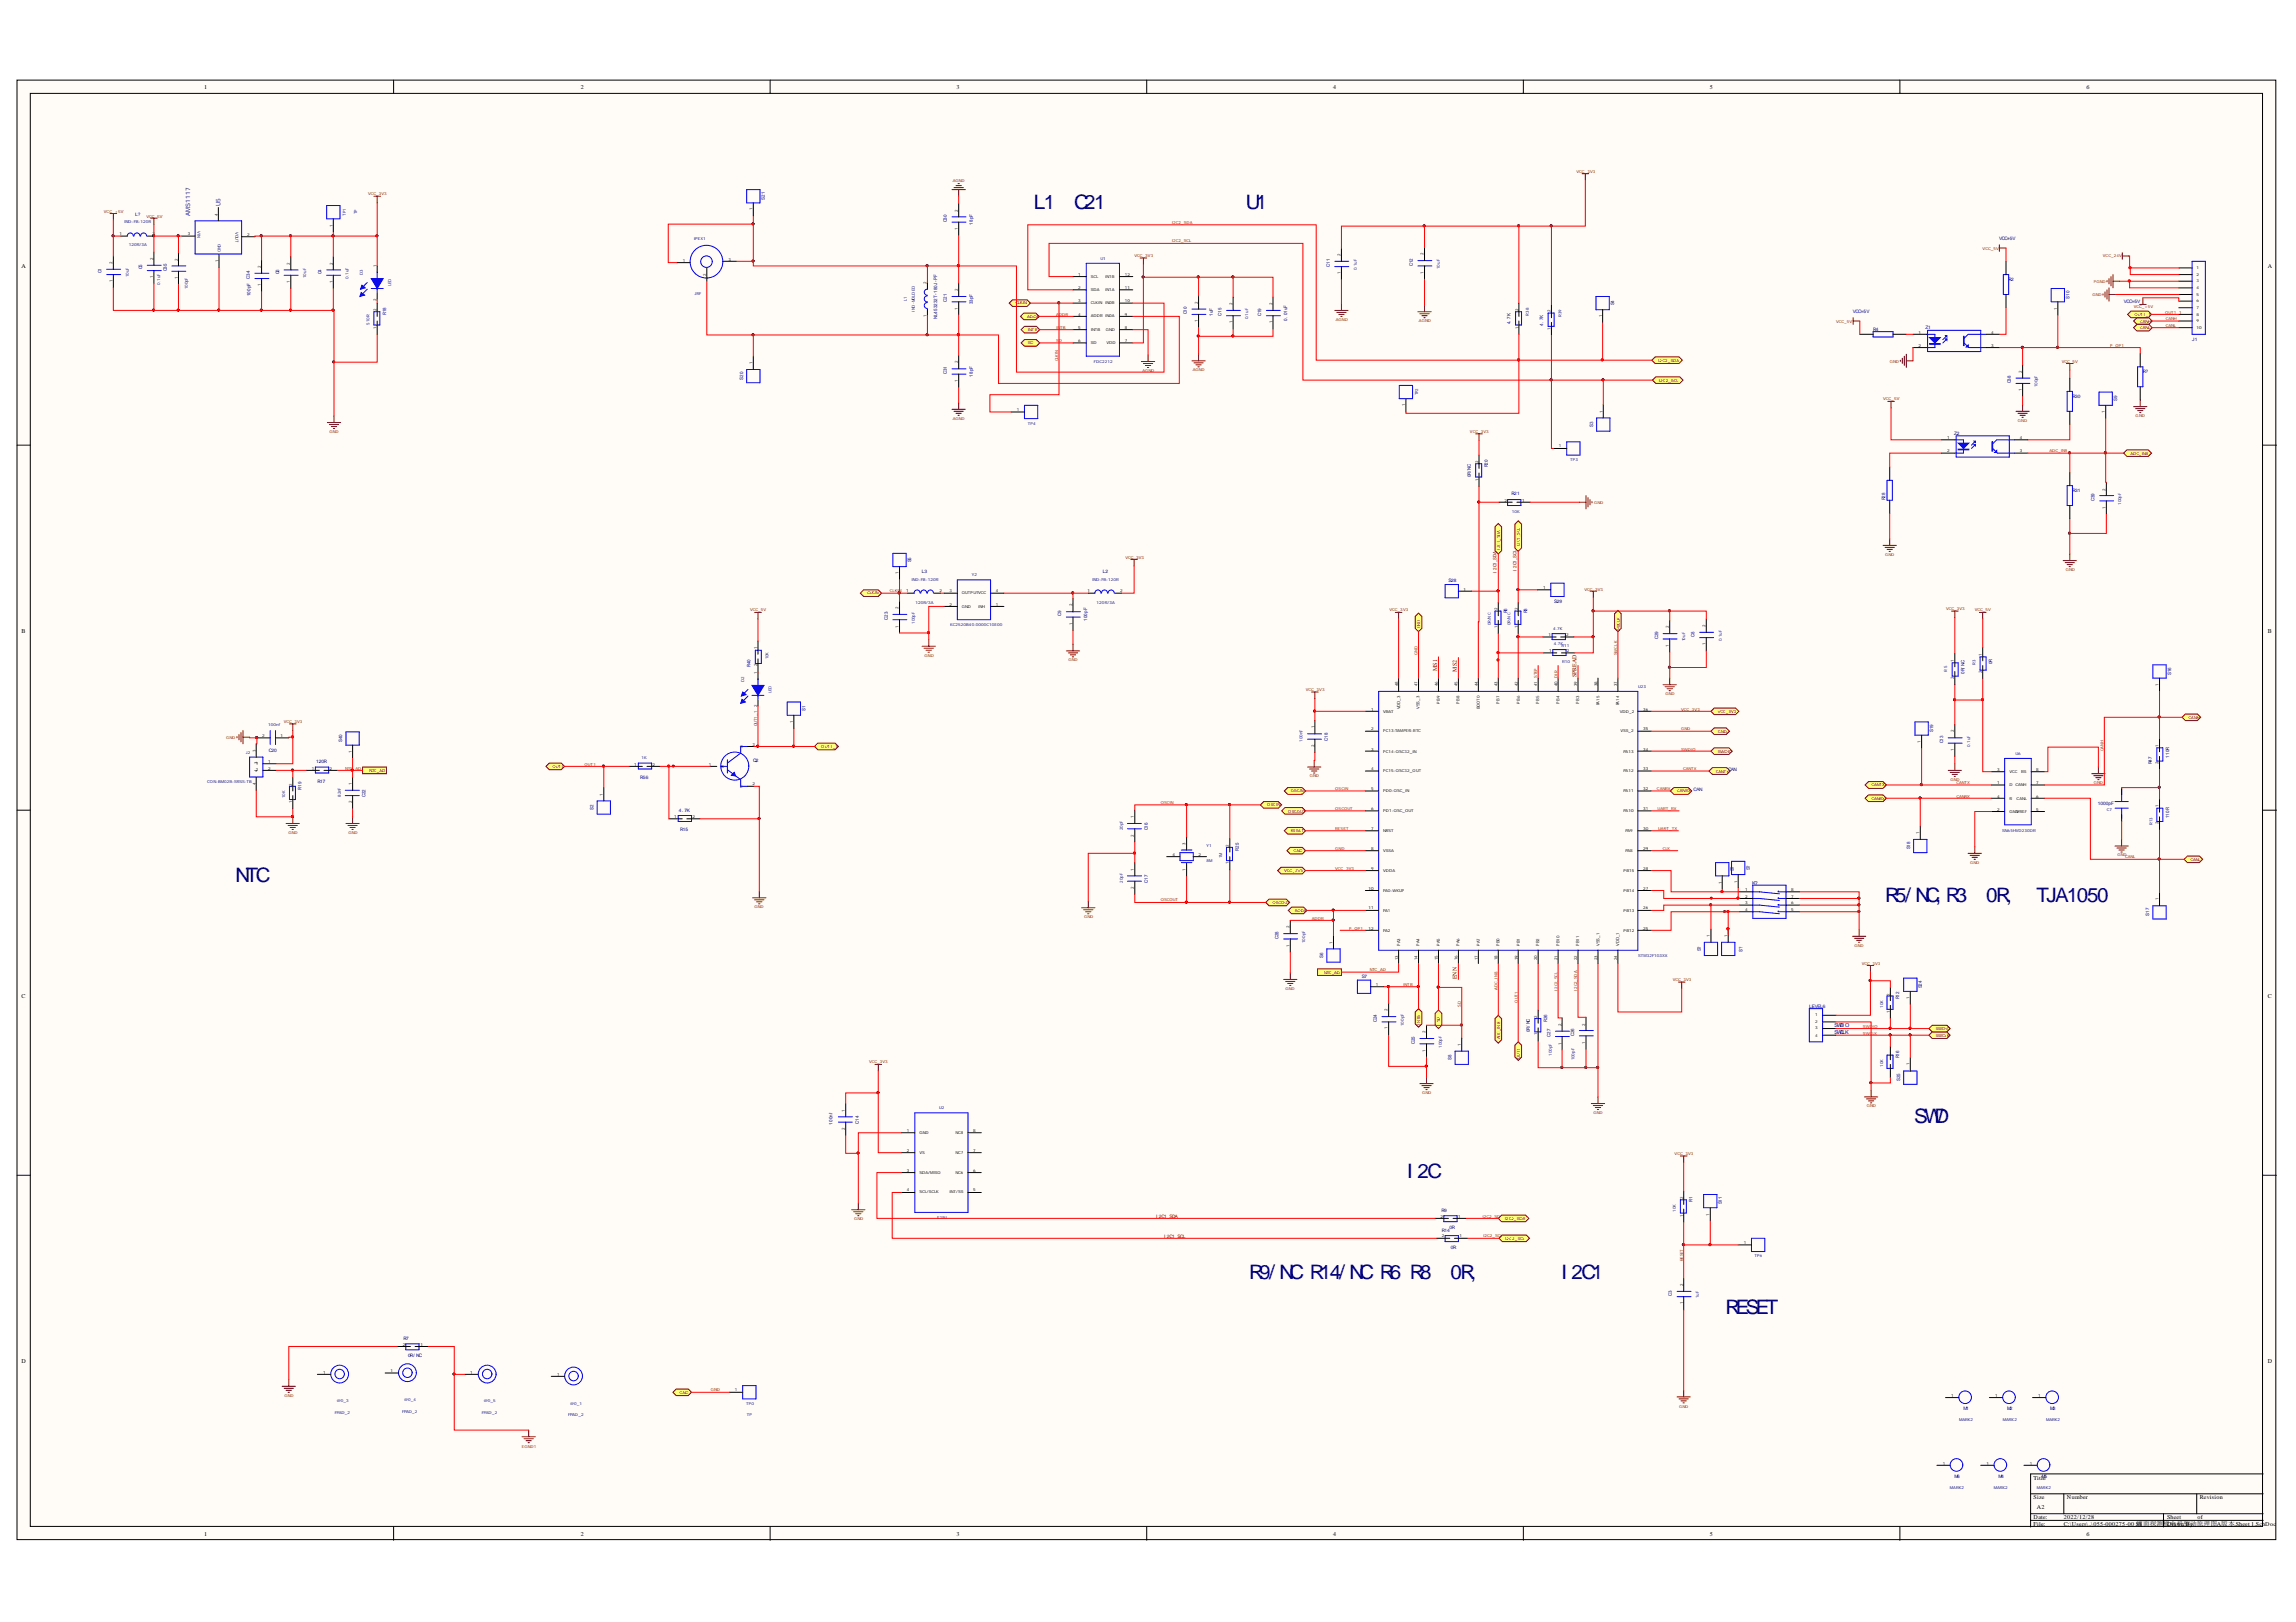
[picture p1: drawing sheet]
<svg xmlns="http://www.w3.org/2000/svg" width="297mm" height="210mm" viewBox="0 0 297 210" stroke-linecap="round" stroke-linejoin="round" font-family="sans-serif">
<defs><g id="words">
<g font-size="2.6" fill="#000080">
<text x="133.7" y="27.1">L1</text>
<text x="139" y="27.1">C21</text>
<text x="161.2" y="27.1">U1</text>
<text x="30.5" y="114.1">NTC</text>
<text x="243.9" y="116.7">R5/ NC, R3</text>
<text x="256.9" y="116.7">0R,</text>
<text x="263.5" y="116.7">TJA1050</text>
<text x="247.7" y="145.4">SW</text>
<text x="250.3" y="145.4">D</text>
<text x="182.1" y="152.4">I 2C</text>
<text x="161.6" y="165.5">R9/ NC R14/ NC R6 R8</text>
<text x="187.6" y="165.5">0R,</text>
<text x="202" y="165.5">I 2C1</text>
<text x="223.2" y="170">RESET</text>
</g>
<g font-size=".8">
<text x="26.4" y="11.5">1</text>
<text x="75.1" y="11.5">2</text>
<text x="123.8" y="11.5">3</text>
<text x="172.5" y="11.5">4</text>
<text x="221.2" y="11.5">5</text>
<text x="269.9" y="11.5">6</text>
<text x="2.8" y="34.7">A</text>
<text x="293.4" y="34.7">A</text>
<text x="2.8" y="81.9">B</text>
<text x="293.4" y="81.9">B</text>
<text x="2.8" y="129.2">C</text>
<text x="293.4" y="129.2">C</text>
<text x="2.8" y="176.4">D</text>
<text x="293.4" y="176.4">D</text>
<text x="263.1" y="191.5">Title</text>
<text x="263.1" y="194">Size</text>
<text x="263.1" y="196.6">Date:</text>
<text x="263.1" y="197.5">File:</text>
<text x="263.5" y="195.3">A2</text>
<text x="267" y="196.6">2022/12/28</text>
<text x="267" y="197.5">C:\Users\..\055-000275-00 S8</text>
<text x="267.4" y="194">Number</text>
<text x="276.4" y="197.5">液面探测板电机驱动原理图A版本.Sheet 1.SchDoc</text>
<text x="280.4" y="196.6">Sheet</text>
<text x="280.4" y="197.5">Drawn By:</text>
<text x="284.3" y="196.6">of</text>
<text x="284.6" y="194">Revision</text>
<text x="26.4" y="198.7">1</text>
<text x="75.1" y="198.7">2</text>
<text x="123.8" y="198.7">3</text>
<text x="172.5" y="198.7">4</text>
<text x="221.2" y="198.7">5</text>
<text x="269.9" y="198.7">6</text>
</g>
<g font-size=".8" fill="#000080">
<text x="24.6" y="28" transform="rotate(-90 24.6 28)">AMS1117</text>
<text x="28.5" y="26.7" transform="rotate(-90 28.5 26.7)">U5</text>
</g>
<g font-size=".8" fill="#800000">
<text x="185.9" y="86.8" transform="rotate(-90 185.9 86.8)">MS1</text>
<text x="188.5" y="86.9" transform="rotate(-90 188.5 86.9)">MS2</text>
<text x="204" y="87.7" transform="rotate(-90 204 87.7)">SPREAD</text>
<text x="188.5" y="126.7" transform="rotate(-90 188.5 126.7)">ENN</text>
</g>
<g font-size=".7" fill="#000080">
<text x="226.7" y="114.5">K?</text>
<text x="237.3" y="133">SWI O</text>
<text x="237.3" y="133.8">SWLK</text>
<text x="238" y="133">D</text>
<text x="238" y="133.8">C</text>
</g>
<g font-size=".6" fill="#000080">
<text x="17.5" y="27.9">L?</text>
<text x="99" y="25.8" transform="rotate(-90 99 25.8)">S21</text>
<text x="122.5" y="28.8" transform="rotate(-90 122.5 28.8)">C30</text>
<text x="125.9" y="29.1" transform="rotate(-90 125.9 29.1)">18pF</text>
<text x="13.1" y="35.4" transform="rotate(-90 13.1 35.4)">C1</text>
<text x="18.4" y="34.9" transform="rotate(-90 18.4 34.9)">C5</text>
<text x="21.6" y="35.1" transform="rotate(-90 21.6 35.1)">C35</text>
<text x="36.1" y="35.5" transform="rotate(-90 36.1 35.5)">C6</text>
<text x="41.6" y="35.5" transform="rotate(-90 41.6 35.5)">C4</text>
<text x="172" y="34.5" transform="rotate(-90 172 34.5)">C11</text>
<text x="182.8" y="34.4" transform="rotate(-90 182.8 34.4)">C12</text>
<text x="258.6" y="31">VCC+5V</text>
<text x="32.3" y="36.1" transform="rotate(-90 32.3 36.1)">C34</text>
<text x="32.4" y="38.3" transform="rotate(-90 32.4 38.3)">100pF</text>
<text x="49.9" y="40.8" transform="rotate(-90 49.9 40.8)">R18</text>
<text x="121.2" y="41.3" transform="rotate(-90 121.2 41.3)">NL453232T- 180J- PF</text>
<text x="122.5" y="39" transform="rotate(-90 122.5 39)">C21</text>
<text x="125.9" y="39.4" transform="rotate(-90 125.9 39.4)">33pF</text>
<text x="153.5" y="40.7" transform="rotate(-90 153.5 40.7)">C10</text>
<text x="156.9" y="40.9" transform="rotate(-90 156.9 40.9)">1uF</text>
<text x="158" y="40.9" transform="rotate(-90 158 40.9)">C15</text>
<text x="163.2" y="40.9" transform="rotate(-90 163.2 40.9)">C19</text>
<text x="166.5" y="41.5" transform="rotate(-90 166.5 41.5)">0. 01uF</text>
<text x="195.4" y="42" transform="rotate(-90 195.4 42)">4. 7K</text>
<text x="208.8" y="39.5" transform="rotate(-90 208.8 39.5)">S4</text>
<text x="239.7" y="40.5">VCC+5V</text>
<text x="259.9" y="36.3">R2</text>
<text x="267.7" y="38.6" transform="rotate(-90 267.7 38.6)">S10</text>
<text x="274.8" y="39.2">VCC+5V</text>
<text x="199.6" y="42.1" transform="rotate(-90 199.6 42.1)">4. 7K</text>
<text x="242.3" y="42.9">R4</text>
<text x="249.1" y="42.6">Z1</text>
<text x="283.6" y="44.1">J1</text>
<text x="96.1" y="49.1" transform="rotate(-90 96.1 49.1)">S20</text>
<text x="122.5" y="48.4" transform="rotate(-90 122.5 48.4)">C31</text>
<text x="125.9" y="48.8" transform="rotate(-90 125.9 48.8)">18pF</text>
<text x="260.2" y="49.6" transform="rotate(-90 260.2 49.6)">C38</text>
<text x="268.1" y="51.5">R30</text>
<text x="273.9" y="51.9" transform="rotate(-90 273.9 51.9)">S9</text>
<text x="277.2" y="48.3">R?</text>
<text x="206.1" y="55.2" transform="rotate(-90 206.1 55.2)">S3</text>
<text x="252.8" y="56.3">Z2</text>
<text x="190.3" y="61.8" transform="rotate(-90 190.3 61.8)">0R/ NC</text>
<text x="192.5" y="60.5" transform="rotate(-90 192.5 60.5)">R20</text>
<text x="195.6" y="64.1">R21</text>
<text x="243.9" y="64.7" transform="rotate(-90 243.9 64.7)">R28</text>
<text x="268.1" y="63.7">R31</text>
<text x="271" y="64.8" transform="rotate(-90 271 64.8)">C39</text>
<text x="117.9" y="72.8" transform="rotate(-90 117.9 72.8)">S5</text>
<text x="119.3" y="74.1">L3</text>
<text x="142.7" y="74.1">L2</text>
<text x="187.4" y="75.3">S28</text>
<text x="114.9" y="80.2" transform="rotate(-90 114.9 80.2)">C23</text>
<text x="137.3" y="79.7" transform="rotate(-90 137.3 79.7)">C9</text>
<text x="140.7" y="80.3" transform="rotate(-90 140.7 80.3)">100pF</text>
<text x="195" y="79.4" transform="rotate(-90 195 79.4)">R6</text>
<text x="197.6" y="79.4" transform="rotate(-90 197.6 79.4)">R8</text>
<text x="201.1" y="78">S29</text>
<text x="214.5" y="82.7" transform="rotate(-90 214.5 82.7)">C29</text>
<text x="219.2" y="82.4" transform="rotate(-90 219.2 82.4)">C8</text>
<text x="97.1" y="86.3" transform="rotate(-90 97.1 86.3)">R40</text>
<text x="254.1" y="87.2" transform="rotate(-90 254.1 87.2)">0R/ NC</text>
<text x="257.7" y="86" transform="rotate(-90 257.7 86)">0R</text>
<text x="280.9" y="87.3" transform="rotate(-90 280.9 87.3)">S16</text>
<text x="104.2" y="92" transform="rotate(-90 104.2 92)">S1</text>
<text x="171.8" y="95.8" transform="rotate(-90 171.8 95.8)">C18</text>
<text x="250.1" y="94.7" transform="rotate(-90 250.1 94.7)">S19</text>
<text x="34.8" y="97.3">C20</text>
<text x="40.9" y="98.8">120R</text>
<text x="41.1" y="101.3">R17</text>
<text x="44.3" y="96" transform="rotate(-90 44.3 96)">S40</text>
<text x="82.8" y="100.8">R56</text>
<text x="97.5" y="98.6">Q2</text>
<text x="223.6" y="99.7">CAN</text>
<text x="251.4" y="96.2" transform="rotate(-90 251.4 96.2)">C13</text>
<text x="278.4" y="98.9" transform="rotate(-90 278.4 98.9)">R47</text>
<text x="280.6" y="98.1" transform="rotate(-90 280.6 98.1)">110R</text>
<text x="39" y="102.2" transform="rotate(-90 39 102.2)">R19</text>
<text x="47.3" y="103.1" transform="rotate(-90 47.3 103.1)">C22</text>
<text x="76.8" y="104.8" transform="rotate(-90 76.8 104.8)">S2</text>
<text x="87.8" y="105.1">4.7K</text>
<text x="88" y="107.5">R15</text>
<text x="148.5" y="107.4" transform="rotate(-90 148.5 107.4)">C16</text>
<text x="219.1" y="102.3">CAN</text>
<text x="271.4" y="104.2">1000pF</text>
<text x="280.6" y="105.9" transform="rotate(-90 280.6 105.9)">110R</text>
<text x="160.3" y="110.1" transform="rotate(-90 160.3 110.1)">R25</text>
<text x="224.3" y="112.8" transform="rotate(-90 224.3 112.8)">S?</text>
<text x="226.4" y="112.6" transform="rotate(-90 226.4 112.6)">S?</text>
<text x="247.1" y="109.9" transform="rotate(-90 247.1 109.9)">S18</text>
<text x="148.5" y="114.2" transform="rotate(-90 148.5 114.2)">C17</text>
<text x="278.1" y="118.5" transform="rotate(-90 278.1 118.5)">S17</text>
<text x="165.4" y="121.5" transform="rotate(-90 165.4 121.5)">C28</text>
<text x="171.2" y="123.9" transform="rotate(-90 171.2 123.9)">S6</text>
<text x="220" y="123.1" transform="rotate(-90 220 123.1)">S?</text>
<text x="225.4" y="123.2" transform="rotate(-90 225.4 123.2)">S?</text>
<text x="176.2" y="126.5">S7</text>
<text x="234.1" y="130.5">LEVEL6</text>
<text x="245.7" y="129.3" transform="rotate(-90 245.7 129.3)">R12</text>
<text x="248.6" y="127.9" transform="rotate(-90 248.6 127.9)">S24</text>
<text x="178.1" y="132.3" transform="rotate(-90 178.1 132.3)">C24</text>
<text x="183" y="135.1" transform="rotate(-90 183 135.1)">C25</text>
<text x="187.8" y="137.2" transform="rotate(-90 187.8 137.2)">S8</text>
<text x="197.9" y="133.6" transform="rotate(-90 197.9 133.6)">0R/ NC</text>
<text x="200.1" y="132.3" transform="rotate(-90 200.1 132.3)">R26</text>
<text x="200.6" y="134.1" transform="rotate(-90 200.6 134.1)">C27</text>
<text x="203.7" y="134.1" transform="rotate(-90 203.7 134.1)">C26</text>
<text x="245.7" y="137" transform="rotate(-90 245.7 137)">R16</text>
<text x="245.8" y="139.9" transform="rotate(-90 245.8 139.9)">S25</text>
<text x="107.7" y="145.5" transform="rotate(-90 107.7 145.5)">100nf</text>
<text x="111.1" y="145.4" transform="rotate(-90 111.1 145.4)">C14</text>
<text x="219" y="155.5" transform="rotate(-90 219 155.5)">R1</text>
<text x="222.8" y="155.9" transform="rotate(-90 222.8 155.9)">S11</text>
<text x="186.5" y="156.8">R9</text>
<text x="186.5" y="159.4">R14</text>
<text x="187.5" y="159.1">0R</text>
<text x="187.7" y="161.7">0R</text>
<text x="216.3" y="167.7" transform="rotate(-90 216.3 167.7)">C3</text>
<text x="52.2" y="173.4">R7</text>
<text x="52.8" y="175.7">0R/ NC</text>
<text x="254" y="182.5">M1</text>
<text x="259.7" y="182.5">M2</text>
<text x="265.3" y="182.5">M3</text>
<text x="252.9" y="191.3">M6</text>
<text x="258.5" y="191.3">M4</text>
<text x="264.1" y="191.3">M5</text>
</g>
<g font-size=".6" fill="#800000">
<text x="193.6" y="74.1" transform="rotate(-90 193.6 74.1)">I 2C1_SDA</text>
<text x="196.2" y="73.8" transform="rotate(-90 196.2 73.8)">I 2C1_SCL</text>
<text x="149.6" y="157.6">I 2C1_SDA</text>
<text x="150.6" y="160.2">I 2C1_SCL</text>
</g>
<g font-size=".5" fill="#800000">
<text x="123.3" y="23.6">AGND</text>
<text x="204" y="22.4">VCC_3V3</text>
<text x="13.5" y="27.6">VCC_+5V</text>
<text x="18.9" y="28.2">VCC_5V</text>
<text x="47.6" y="25.3">VCC_3V3</text>
<text x="151.6" y="29">I2C2_SDA</text>
<text x="146.8" y="33.3">VCC_3V3</text>
<text x="151.6" y="31.4">I2C2_SCL</text>
<text x="256.5" y="32.3">VCC_5V</text>
<text x="272.1" y="33.3">VCC_24V</text>
<text x="131.4" y="39.4">CLKIN</text>
<text x="132.9" y="41.2">ADDR</text>
<text x="136.6" y="40.8">ADDR</text>
<text x="172.8" y="41.5">AGND</text>
<text x="183.6" y="41.7">AGND</text>
<text x="237.5" y="41.8">VCC_5V</text>
<text x="270.7" y="38.3">GND</text>
<text x="270.9" y="36.6">PGND</text>
<text x="276" y="39.9">VCC_+5V</text>
<text x="276.1" y="40.9">OUT1_1</text>
<text x="276.9" y="41.8">CANH</text>
<text x="280.1" y="40.6">OUT1_1</text>
<text x="280.2" y="41.4">CANH</text>
<text x="133" y="42.9">INTB</text>
<text x="133" y="44.6">SD</text>
<text x="136.6" y="42.5">INTB</text>
<text x="136.6" y="44.3">SD</text>
<text x="136.9" y="46.8" transform="rotate(-90 136.9 46.8)">CLKIN</text>
<text x="214.5" y="46.8">I2C2_SDA</text>
<text x="244.5" y="46.9">GND</text>
<text x="266.7" y="46.9">VCC_5V</text>
<text x="273" y="44.9">P_OP1</text>
<text x="276.9" y="42.6">CANL</text>
<text x="280.2" y="42.3">CANL</text>
<text x="147.8" y="48.1">AGND</text>
<text x="154.3" y="48">AGND</text>
<text x="214.6" y="49.4">I2C2_SCL</text>
<text x="243.6" y="51.8">VCC_5V</text>
<text x="42.6" y="56">GND</text>
<text x="123.3" y="54.4">AGND</text>
<text x="190.2" y="56">VCC_3V3</text>
<text x="261.1" y="54.6">GND</text>
<text x="265.1" y="58.5">ADC_IN8</text>
<text x="275.6" y="58.8">ADC_IN8</text>
<text x="276.3" y="54">GND</text>
<text x="206.2" y="65.2">GND</text>
<text x="194.1" y="71.2" transform="rotate(-90 194.1 71.2)">I2C1_SDA</text>
<text x="196.6" y="70.7" transform="rotate(-90 196.6 70.7)">I2C1_SCL</text>
<text x="243.9" y="71.9">GND</text>
<text x="112.2" y="76.9">CLKIN</text>
<text x="115.1" y="76.7">CLKIN</text>
<text x="145.6" y="72.3">VCC_3V3</text>
<text x="205" y="76.4">VCC_3V3</text>
<text x="267.2" y="73.9">GND</text>
<text x="97" y="79.1">VCC_5V</text>
<text x="179.8" y="79.1">VCC_3V3</text>
<text x="183.7" y="81.3" transform="rotate(-90 183.7 81.3)">GND</text>
<text x="209.5" y="81.7" transform="rotate(-90 209.5 81.7)">SWCLK</text>
<text x="251.8" y="79">VCC_3V3</text>
<text x="255.5" y="79.1">VCC_5V</text>
<text x="119.6" y="85">GND</text>
<text x="138.2" y="85.6">GND</text>
<text x="168.9" y="89.4">VCC_3V3</text>
<text x="183.4" y="84.8" transform="rotate(-90 183.4 84.8)">GND</text>
<text x="198.9" y="87.7" transform="rotate(-90 198.9 87.7)">STEP</text>
<text x="201.5" y="87.7" transform="rotate(-90 201.5 87.7)">DIR</text>
<text x="209.2" y="84.8" transform="rotate(-90 209.2 84.8)">SWCLK</text>
<text x="215.5" y="89.9">GND</text>
<text x="29.3" y="95.6">GND</text>
<text x="36.7" y="93.6">VCC_3V3</text>
<text x="98" y="94" transform="rotate(-90 98 94)">OUT1_1</text>
<text x="217.5" y="94.5">GND</text>
<text x="217.5" y="92">VCC_3V3</text>
<text x="222.2" y="92.2">VCC_3V3</text>
<text x="222.2" y="94.8">GND</text>
<text x="283.1" y="93">CANH</text>
<text x="44.7" y="99.6">NTC_AD</text>
<text x="47.8" y="99.9">NTC_AD</text>
<text x="71.5" y="99.4">OUT1</text>
<text x="75.6" y="99.1">OUT1</text>
<text x="106.3" y="96.8">OUT1_1</text>
<text x="169.4" y="100.6">GND</text>
<text x="217.5" y="97.1">SWDIO</text>
<text x="217.8" y="99.7">CANTX</text>
<text x="222" y="100">CANTX</text>
<text x="222.2" y="97.4">SWDIO</text>
<text x="242.1" y="101.8">CANTX</text>
<text x="252.4" y="101">GND</text>
<text x="253.1" y="101.4">CANTX</text>
<text x="270.9" y="101.4">GND</text>
<text x="272.1" y="97.2" transform="rotate(-90 272.1 97.2)">CANH</text>
<text x="37.3" y="108">GND</text>
<text x="45.1" y="108">GND</text>
<text x="150.2" y="104.1">OSCIN</text>
<text x="163.9" y="104.3">OSCIN</text>
<text x="166.7" y="105.2">OSCOUT</text>
<text x="167" y="102.5">OSCIN</text>
<text x="167" y="107.7">RESET</text>
<text x="172.7" y="102.3">OSCIN</text>
<text x="172.7" y="104.8">OSCOUT</text>
<text x="172.7" y="107.4">RESET</text>
<text x="214.4" y="102.3">CANRX</text>
<text x="214.5" y="104.8">UART_RX</text>
<text x="214.5" y="107.4">UART_TX</text>
<text x="217" y="102.5">CANRX</text>
<text x="242.1" y="103.5">CANRX</text>
<text x="253.1" y="103.2">CANRX</text>
<text x="166.1" y="112.9">VCC_3V3</text>
<text x="167.3" y="110.3">GND</text>
<text x="172.7" y="110">GND</text>
<text x="172.7" y="112.6">VCC_3V3</text>
<text x="215.1" y="110">CLK</text>
<text x="254.9" y="111.8">GND</text>
<text x="273.9" y="110.8">GND</text>
<text x="274.9" y="111.1">CANL</text>
<text x="283.4" y="111.4">CANL</text>
<text x="97.6" y="117.5">GND</text>
<text x="140.3" y="118.9">GND</text>
<text x="150.2" y="116.7">OSCOUT</text>
<text x="164.6" y="117">OSCOUT</text>
<text x="167.5" y="118">ADDR</text>
<text x="169.7" y="119">ADDR</text>
<text x="174.5" y="120.3">P_OP1</text>
<text x="177.2" y="125.7">NTC_AD</text>
<text x="239.9" y="122.5">GND</text>
<text x="240.8" y="124.9">VCC_3V3</text>
<text x="166.3" y="128.1">GND</text>
<text x="171.3" y="126">NTC_AD</text>
<text x="181.5" y="127.6">INTB</text>
<text x="189" y="130.3" transform="rotate(-90 189 130.3)">SD</text>
<text x="193.7" y="128.1" transform="rotate(-90 193.7 128.1)">ADC_IN8</text>
<text x="196.4" y="129.8" transform="rotate(-90 196.4 129.8)">OUT1</text>
<text x="201.5" y="128.2" transform="rotate(-90 201.5 128.2)">I2C2_SCL</text>
<text x="204" y="128.2" transform="rotate(-90 204 128.2)">I2C2_SDA</text>
<text x="216.4" y="127">VCC_3V3</text>
<text x="112.4" y="137.6">VCC_3V3</text>
<text x="183.7" y="132.6" transform="rotate(-90 183.7 132.6)">INTB</text>
<text x="186.3" y="132.3" transform="rotate(-90 186.3 132.3)">SD</text>
<text x="194.1" y="134.5" transform="rotate(-90 194.1 134.5)">ADC_IN8</text>
<text x="196.6" y="137" transform="rotate(-90 196.6 137)">OUT1</text>
<text x="241" y="133.9">SWCLK</text>
<text x="241" y="133">SWDIO</text>
<text x="250.4" y="134.2">SWCLK</text>
<text x="250.4" y="133.3">SWDIO</text>
<text x="184" y="141.6">GND</text>
<text x="241.5" y="143.3">GND</text>
<text x="206.2" y="144.1">GND</text>
<text x="216.7" y="149.5">VCC_3V3</text>
<text x="110.5" y="157.9">GND</text>
<text x="191.8" y="157.6">I2C2_SDA</text>
<text x="191.9" y="160.1">I2C2_SCL</text>
<text x="194.7" y="157.9">I2C2_SDA</text>
<text x="194.7" y="160.4">I2C2_SCL</text>
<text x="217.8" y="163.2" transform="rotate(-90 217.8 163.2)">RESET</text>
<text x="36.8" y="180.7">GND</text>
<text x="87.9" y="180.4">GND</text>
<text x="92" y="180.1">GND</text>
<text x="217.2" y="182.2">GND</text>
<text x="67.5" y="187.3">EGND1</text>
</g>
<g font-size=".5" fill="#000080">
<text x="16.1" y="28.9">IND-FB-120R</text>
<text x="25.5" y="29.9" transform="rotate(90 25.5 29.9)">VIN</text>
<text x="44.8" y="27.9" transform="rotate(-90 44.8 27.9)">TP1</text>
<text x="46.2" y="27.7" transform="rotate(-90 46.2 27.7)">TP</text>
<text x="16.7" y="35.8" transform="rotate(-90 16.7 35.8)">10uF</text>
<text x="16.7" y="31.9">120R/3A</text>
<text x="28.2" y="31.5" transform="rotate(90 28.2 31.5)">GND</text>
<text x="30.5" y="30" transform="rotate(90 30.5 30)">VOUT</text>
<text x="39.6" y="35.9" transform="rotate(-90 39.6 35.9)">10uF</text>
<text x="47" y="35.6" transform="rotate(-90 47 35.6)">D3</text>
<text x="89.8" y="31">IPEX1</text>
<text x="142.4" y="33.6">U1</text>
<text x="175.5" y="34.9" transform="rotate(-90 175.5 34.9)">0.1uF</text>
<text x="186.3" y="34.7" transform="rotate(-90 186.3 34.7)">10uF</text>
<text x="20.7" y="36.9" transform="rotate(-90 20.7 36.9)">0.1uF</text>
<text x="24.3" y="37.5" transform="rotate(-90 24.3 37.5)">100pF</text>
<text x="45.1" y="36.1" transform="rotate(-90 45.1 36.1)">0.1uF</text>
<text x="50.6" y="37" transform="rotate(-90 50.6 37)">LED</text>
<text x="89.8" y="38.1">JRF</text>
<text x="117.3" y="39" transform="rotate(-90 117.3 39)">L1</text>
<text x="118.4" y="40.3" transform="rotate(-90 118.4 40.3)">IND-MOLDED</text>
<text x="161.5" y="41.3" transform="rotate(-90 161.5 41.3)">0.1uF</text>
<text x="197.8" y="40.8" transform="rotate(-90 197.8 40.8)">R38</text>
<text x="202" y="41" transform="rotate(-90 202 41)">R39</text>
<text x="47.8" y="42" transform="rotate(-90 47.8 42)">510R</text>
<text x="141.5" y="46.9">FDC2212</text>
<text x="183.5" y="51.1" transform="rotate(-90 183.5 51.1)">TP2</text>
<text x="263.6" y="50.1" transform="rotate(-90 263.6 50.1)">100pF</text>
<text x="133" y="55">TP4</text>
<text x="203.1" y="59.7">TP3</text>
<text x="274.4" y="65.3" transform="rotate(-90 274.4 65.3)">100pF</text>
<text x="195.6" y="66.4">10K</text>
<text x="117.9" y="75.2">IND-FB-120R</text>
<text x="125.7" y="74.6">Y2</text>
<text x="141.3" y="75.2">IND-FB-120R</text>
<text x="118.4" y="80.7" transform="rotate(-90 118.4 80.7)">100pF</text>
<text x="118.4" y="78.1">120R/3A</text>
<text x="122.9" y="81.1">KC2520B40.0000C10E00</text>
<text x="141.9" y="78.1">120R/3A</text>
<text x="192.9" y="80.9" transform="rotate(-90 192.9 80.9)">0R/NC</text>
<text x="195.4" y="80.9" transform="rotate(-90 195.4 80.9)">0R/NC</text>
<text x="200.9" y="81.5">4.7K</text>
<text x="201" y="83.5">4.7K</text>
<text x="202" y="83.7">R11</text>
<text x="218" y="83" transform="rotate(-90 218 83)">10uF</text>
<text x="222.7" y="82.9" transform="rotate(-90 222.7 82.9)">0.1uF</text>
<text x="96.3" y="88.3" transform="rotate(-90 96.3 88.3)">D2</text>
<text x="99.4" y="85.3" transform="rotate(-90 99.4 85.3)">10K</text>
<text x="99.8" y="89.7" transform="rotate(-90 99.8 89.7)">LED</text>
<text x="202.1" y="85.8">R10</text>
<text x="211.9" y="89">U23</text>
<text x="251.9" y="86.9" transform="rotate(-90 251.9 86.9)">R5</text>
<text x="255.6" y="86.1" transform="rotate(-90 255.6 86.1)">R3</text>
<text x="34.7" y="93.9">100nf</text>
<text x="26.8" y="101.4">CON-BM02B-SRSS-TB</text>
<text x="31.8" y="97.6">J2</text>
<text x="83" y="98.2">1K</text>
<text x="168.5" y="96" transform="rotate(-90 168.5 96)">100nF</text>
<text x="254.9" y="96.6" transform="rotate(-90 254.9 96.6)">0.1uF</text>
<text x="260.7" y="97.7">U6</text>
<text x="36.9" y="103.3" transform="rotate(-90 36.9 103.3)">10K</text>
<text x="44.1" y="103.1" transform="rotate(-90 44.1 103.1)">82nF</text>
<text x="145.3" y="107.4" transform="rotate(-90 145.3 107.4)">20pF</text>
<text x="259" y="107.6">SN65HVD230DR</text>
<text x="272.6" y="105">C7</text>
<text x="278.5" y="106.8" transform="rotate(-90 278.5 106.8)">R13</text>
<text x="156.1" y="111.5">8M</text>
<text x="156.1" y="109.6">Y1</text>
<text x="158.1" y="111" transform="rotate(-90 158.1 111)">1M</text>
<text x="145.3" y="114.2" transform="rotate(-90 145.3 114.2)">20pF</text>
<text x="168.9" y="122" transform="rotate(-90 168.9 122)">100pF</text>
<text x="211.9" y="123.8">STM32F103XX</text>
<text x="243.6" y="130.4" transform="rotate(-90 243.6 130.4)">10K</text>
<text x="181.6" y="132.7" transform="rotate(-90 181.6 132.7)">100pF</text>
<text x="186.5" y="135.6" transform="rotate(-90 186.5 135.6)">100pF</text>
<text x="200.7" y="136.6" transform="rotate(-90 200.7 136.6)">100pF</text>
<text x="203.7" y="137.2" transform="rotate(-90 203.7 137.2)">100pF</text>
<text x="121.5" y="143.5">U2</text>
<text x="243.6" y="138" transform="rotate(-90 243.6 138)">10K</text>
<text x="121.2" y="157.7">E1NJ</text>
<text x="216.8" y="156.8" transform="rotate(-90 216.8 156.8)">10K</text>
<text x="219.8" y="168" transform="rotate(-90 219.8 168)">1uF</text>
<text x="227" y="162.7">TP6</text>
<text x="43.3" y="183">FPAD_2</text>
<text x="43.6" y="181.5">@0_3</text>
<text x="52" y="182.8">FPAD_2</text>
<text x="52.3" y="181.3">@0_4</text>
<text x="62.3" y="183">FPAD_2</text>
<text x="62.6" y="181.5">@0_5</text>
<text x="73.5" y="183.3">FPAD_2</text>
<text x="73.8" y="181.8">@0_1</text>
<text x="96.5" y="181.8">TP0</text>
<text x="96.6" y="183.3">TP</text>
<text x="253.5" y="183.9">MARK2</text>
<text x="259.1" y="183.9">MARK2</text>
<text x="264.7" y="183.9">MARK2</text>
<text x="252.3" y="192.7">MARK2</text>
<text x="257.9" y="192.7">MARK2</text>
<text x="263.5" y="192.7">MARK2</text>
</g>
<g font-size=".5">
<text x="28.2" y="27.9" transform="rotate(-90 28.2 27.9)">4</text>
<text x="43.1" y="29.3" transform="rotate(-90 43.1 29.3)">1</text>
<text x="97.4" y="27.2" transform="rotate(-90 97.4 27.2)">1</text>
<text x="123.9" y="29.8" transform="rotate(-90 123.9 29.8)">1</text>
<text x="123.9" y="27.4" transform="rotate(-90 123.9 27.4)">2</text>
<text x="14.6" y="34.2" transform="rotate(-90 14.6 34.2)">2</text>
<text x="15.5" y="30.4">1</text>
<text x="19.7" y="30.4">2</text>
<text x="19.8" y="33.6" transform="rotate(-90 19.8 33.6)">2</text>
<text x="23" y="33.7" transform="rotate(-90 23 33.7)">2</text>
<text x="24.3" y="30.4">3</text>
<text x="28.3" y="33.9" transform="rotate(-90 28.3 33.9)">1</text>
<text x="32" y="30.5">2</text>
<text x="33.8" y="34.7" transform="rotate(-90 33.8 34.7)">2</text>
<text x="37.5" y="34.2" transform="rotate(-90 37.5 34.2)">2</text>
<text x="43.1" y="34.2" transform="rotate(-90 43.1 34.2)">2</text>
<text x="48.7" y="34.6" transform="rotate(-90 48.7 34.6)">1</text>
<text x="88.3" y="33.9">1</text>
<text x="91.4" y="35.7" transform="rotate(-90 91.4 35.7)">2</text>
<text x="94.2" y="33.7">3</text>
<text x="139.5" y="35.7">1</text>
<text x="141.1" y="35.9">SCL</text>
<text x="143" y="35.9">IN1B</text>
<text x="145.5" y="35.7">12</text>
<text x="173.4" y="35.5" transform="rotate(-90 173.4 35.5)">1</text>
<text x="173.4" y="33.1" transform="rotate(-90 173.4 33.1)">2</text>
<text x="184.2" y="35.4" transform="rotate(-90 184.2 35.4)">1</text>
<text x="184.2" y="33.1" transform="rotate(-90 184.2 33.1)">2</text>
<text x="284.2" y="34.8">1</text>
<text x="284.2" y="35.7">2</text>
<text x="14.6" y="36.5" transform="rotate(-90 14.6 36.5)">1</text>
<text x="19.8" y="36" transform="rotate(-90 19.8 36)">1</text>
<text x="23" y="36.1" transform="rotate(-90 23 36.1)">1</text>
<text x="33.8" y="37" transform="rotate(-90 33.8 37)">1</text>
<text x="37.5" y="36.6" transform="rotate(-90 37.5 36.6)">1</text>
<text x="43.1" y="36.6" transform="rotate(-90 43.1 36.6)">1</text>
<text x="48.7" y="40.2" transform="rotate(-90 48.7 40.2)">2</text>
<text x="48.7" y="38.9" transform="rotate(-90 48.7 38.9)">2</text>
<text x="119.9" y="41" transform="rotate(-90 119.9 41)">1</text>
<text x="119.9" y="36.8" transform="rotate(-90 119.9 36.8)">2</text>
<text x="123.9" y="40.1" transform="rotate(-90 123.9 40.1)">1</text>
<text x="123.9" y="37.7" transform="rotate(-90 123.9 37.7)">2</text>
<text x="139.5" y="37.4">2</text>
<text x="139.5" y="39.1">3</text>
<text x="139.5" y="40.8">4</text>
<text x="141.1" y="37.6">SDA</text>
<text x="141.1" y="39.4">CLKIN IN0B</text>
<text x="141.1" y="41.1">ADDR IN0A</text>
<text x="143" y="37.6">IN1A</text>
<text x="145.5" y="37.4">11</text>
<text x="145.5" y="39.1">10</text>
<text x="145.5" y="40.8">9</text>
<text x="155" y="41.7" transform="rotate(-90 155 41.7)">1</text>
<text x="155" y="39.3" transform="rotate(-90 155 39.3)">2</text>
<text x="159.5" y="41.8" transform="rotate(-90 159.5 41.8)">1</text>
<text x="159.5" y="39.5" transform="rotate(-90 159.5 39.5)">2</text>
<text x="164.6" y="41.8" transform="rotate(-90 164.6 41.8)">1</text>
<text x="164.6" y="39.5" transform="rotate(-90 164.6 39.5)">2</text>
<text x="196.4" y="40.2" transform="rotate(-90 196.4 40.2)">2</text>
<text x="200.6" y="40.4" transform="rotate(-90 200.6 40.4)">2</text>
<text x="207.3" y="41.1" transform="rotate(-90 207.3 41.1)">1</text>
<text x="266.1" y="40.1" transform="rotate(-90 266.1 40.1)">1</text>
<text x="284.2" y="36.5">3</text>
<text x="284.2" y="37.4">4</text>
<text x="284.2" y="38.3">5</text>
<text x="284.2" y="39.1">6</text>
<text x="284.2" y="40">7</text>
<text x="284.2" y="40.8">8</text>
<text x="284.2" y="41.7">9</text>
<text x="48.7" y="42.5" transform="rotate(-90 48.7 42.5)">1</text>
<text x="97.4" y="47.1" transform="rotate(-90 97.4 47.1)">1</text>
<text x="123.9" y="47" transform="rotate(-90 123.9 47)">2</text>
<text x="139.5" y="42.5">5</text>
<text x="139.5" y="44.3">6</text>
<text x="141.1" y="42.8">INTB</text>
<text x="141.1" y="44.6">SD</text>
<text x="143.1" y="42.8">GND</text>
<text x="143.1" y="44.6">VDD</text>
<text x="145.5" y="42.5">8</text>
<text x="145.5" y="44.3">7</text>
<text x="196.4" y="42.5" transform="rotate(-90 196.4 42.5)">1</text>
<text x="200.6" y="42.7" transform="rotate(-90 200.6 42.7)">1</text>
<text x="248.2" y="43.2">1</text>
<text x="248.2" y="44.9">2</text>
<text x="257.6" y="43.2">4</text>
<text x="257.6" y="44.9">3</text>
<text x="284.2" y="42.5">10</text>
<text x="123.9" y="49.5" transform="rotate(-90 123.9 49.5)">1</text>
<text x="131.5" y="53.2">1</text>
<text x="181.8" y="52.6" transform="rotate(-90 181.8 52.6)">1</text>
<text x="207.3" y="53.4" transform="rotate(-90 207.3 53.4)">1</text>
<text x="261.6" y="50.6" transform="rotate(-90 261.6 50.6)">1</text>
<text x="261.6" y="48.3" transform="rotate(-90 261.6 48.3)">2</text>
<text x="272.3" y="53.4" transform="rotate(-90 272.3 53.4)">1</text>
<text x="191.3" y="59.9" transform="rotate(-90 191.3 59.9)">2</text>
<text x="201.7" y="57.9">1</text>
<text x="251.9" y="56.8">1</text>
<text x="251.9" y="58.5">2</text>
<text x="261.3" y="56.8">4</text>
<text x="261.3" y="58.5">3</text>
<text x="191.3" y="62.2" transform="rotate(-90 191.3 62.2)">1</text>
<text x="194.7" y="64.9">2</text>
<text x="196.9" y="64.9">1</text>
<text x="272.4" y="65.9" transform="rotate(-90 272.4 65.9)">1</text>
<text x="272.4" y="63.5" transform="rotate(-90 272.4 63.5)">2</text>
<text x="116.2" y="74.3" transform="rotate(-90 116.2 74.3)">1</text>
<text x="117.3" y="76.7">1</text>
<text x="121.6" y="76.7">2</text>
<text x="122.8" y="76.7">3</text>
<text x="124.4" y="76.9">OUTPUTVCC</text>
<text x="128.8" y="76.7">4</text>
<text x="140.7" y="76.7">1</text>
<text x="144.9" y="76.7">2</text>
<text x="189.3" y="76.4">1</text>
<text x="199.6" y="76.3">1</text>
<text x="98" y="83.9" transform="rotate(-90 98 83.9)">1</text>
<text x="116.2" y="81.2" transform="rotate(-90 116.2 81.2)">1</text>
<text x="116.2" y="78.8" transform="rotate(-90 116.2 78.8)">2</text>
<text x="122.8" y="78.4">2</text>
<text x="124.4" y="78.6">GND</text>
<text x="126.6" y="78.6">INH</text>
<text x="128.8" y="78.4">1</text>
<text x="138.7" y="80.8" transform="rotate(-90 138.7 80.8)">1</text>
<text x="138.7" y="78.4" transform="rotate(-90 138.7 78.4)">2</text>
<text x="193.7" y="81.3" transform="rotate(-90 193.7 81.3)">1</text>
<text x="193.7" y="79" transform="rotate(-90 193.7 79)">2</text>
<text x="196.4" y="81.3" transform="rotate(-90 196.4 81.3)">1</text>
<text x="196.4" y="79" transform="rotate(-90 196.4 79)">2</text>
<text x="200.3" y="82.3">1</text>
<text x="202.6" y="82.3">2</text>
<text x="215.9" y="83.7" transform="rotate(-90 215.9 83.7)">1</text>
<text x="215.9" y="81.3" transform="rotate(-90 215.9 81.3)">2</text>
<text x="220.6" y="83.5" transform="rotate(-90 220.6 83.5)">1</text>
<text x="220.6" y="81.2" transform="rotate(-90 220.6 81.2)">2</text>
<text x="98" y="87.2" transform="rotate(-90 98 87.2)">1</text>
<text x="98" y="86.2" transform="rotate(-90 98 86.2)">2</text>
<text x="180.9" y="88.8" transform="rotate(-90 180.9 88.8)">48</text>
<text x="183.4" y="88.8" transform="rotate(-90 183.4 88.8)">47</text>
<text x="186" y="88.8" transform="rotate(-90 186 88.8)">46</text>
<text x="188.6" y="88.8" transform="rotate(-90 188.6 88.8)">45</text>
<text x="191.2" y="88.8" transform="rotate(-90 191.2 88.8)">44</text>
<text x="193.7" y="88.8" transform="rotate(-90 193.7 88.8)">43</text>
<text x="196.4" y="88.8" transform="rotate(-90 196.4 88.8)">42</text>
<text x="198.9" y="88.8" transform="rotate(-90 198.9 88.8)">41</text>
<text x="200.4" y="84.4">1</text>
<text x="201.5" y="88.8" transform="rotate(-90 201.5 88.8)">40</text>
<text x="202.7" y="84.4">2</text>
<text x="204" y="88.8" transform="rotate(-90 204 88.8)">39</text>
<text x="206.7" y="88.8" transform="rotate(-90 206.7 88.8)">38</text>
<text x="209.2" y="88.8" transform="rotate(-90 209.2 88.8)">37</text>
<text x="252.8" y="87.9" transform="rotate(-90 252.8 87.9)">2</text>
<text x="252.8" y="85.6" transform="rotate(-90 252.8 85.6)">1</text>
<text x="256.4" y="87.2" transform="rotate(-90 256.4 87.2)">2</text>
<text x="256.4" y="84.9" transform="rotate(-90 256.4 84.9)">1</text>
<text x="279.3" y="88.8" transform="rotate(-90 279.3 88.8)">1</text>
<text x="33.9" y="95.4">2</text>
<text x="36.3" y="95.4">1</text>
<text x="98" y="91.5" transform="rotate(-90 98 91.5)">2</text>
<text x="102.6" y="93.6" transform="rotate(-90 102.6 93.6)">1</text>
<text x="170" y="94.3" transform="rotate(-90 170 94.3)">1</text>
<text x="177.4" y="92">1</text>
<text x="177.4" y="94.5">2</text>
<text x="178.9" y="92.2">VBAT</text>
<text x="178.9" y="94.8">PC13-TAMPER-RTC</text>
<text x="181.1" y="91.8" transform="rotate(-90 181.1 91.8)">VDD_3</text>
<text x="183.7" y="91.7" transform="rotate(-90 183.7 91.7)">VSS_3</text>
<text x="186.3" y="91" transform="rotate(-90 186.3 91)">PB9</text>
<text x="188.8" y="91" transform="rotate(-90 188.8 91)">PB8</text>
<text x="191.4" y="91.8" transform="rotate(-90 191.4 91.8)">BOOT0</text>
<text x="194" y="91" transform="rotate(-90 194 91)">PB7</text>
<text x="196.6" y="91" transform="rotate(-90 196.6 91)">PB6</text>
<text x="199.1" y="91" transform="rotate(-90 199.1 91)">PB5</text>
<text x="201.8" y="91" transform="rotate(-90 201.8 91)">PB4</text>
<text x="204.3" y="91" transform="rotate(-90 204.3 91)">PB3</text>
<text x="206.9" y="91.3" transform="rotate(-90 206.9 91.3)">PA15</text>
<text x="209.5" y="91.3" transform="rotate(-90 209.5 91.3)">PA14</text>
<text x="209.5" y="92.2">VDD_2</text>
<text x="209.6" y="94.8">VSS_2</text>
<text x="212.6" y="92">36</text>
<text x="212.6" y="94.5">35</text>
<text x="252.8" y="94.8" transform="rotate(-90 252.8 94.8)">2</text>
<text x="33.1" y="101.5" transform="rotate(-90 33.1 101.5)">4</text>
<text x="33.1" y="97.3" transform="rotate(-90 33.1 97.3)">3</text>
<text x="33.1" y="99">1</text>
<text x="33.1" y="99.8">2</text>
<text x="33.3" y="99.9" transform="rotate(-90 33.3 99.9)">4</text>
<text x="33.3" y="98.9" transform="rotate(-90 33.3 98.9)">3</text>
<text x="34.7" y="98.7">1</text>
<text x="34.7" y="99.6">2</text>
<text x="37.8" y="101.7" transform="rotate(-90 37.8 101.7)">2</text>
<text x="40.4" y="99.6">1</text>
<text x="42.6" y="99.6">2</text>
<text x="45.5" y="101.6" transform="rotate(-90 45.5 101.6)">1</text>
<text x="45.5" y="97.5" transform="rotate(-90 45.5 97.5)">1</text>
<text x="82.1" y="99.1">1</text>
<text x="84.4" y="99.1">2</text>
<text x="91.7" y="99.1">1</text>
<text x="93.3" y="99.3">B</text>
<text x="95.8" y="101.9">E</text>
<text x="95.8" y="96.8">C</text>
<text x="97.4" y="101.6">2</text>
<text x="97.4" y="96.5">3</text>
<text x="170" y="96.6" transform="rotate(-90 170 96.6)">2</text>
<text x="177.4" y="97.1">3</text>
<text x="177.4" y="99.7">4</text>
<text x="178.9" y="97.4">PC14-OSC32_IN</text>
<text x="178.9" y="99.9">PC15-OSC32_OUT</text>
<text x="210.1" y="97.4">PA13</text>
<text x="210.1" y="99.9">PA12</text>
<text x="212.6" y="97.1">34</text>
<text x="212.6" y="99.7">33</text>
<text x="248.5" y="96.1" transform="rotate(-90 248.5 96.1)">1</text>
<text x="252.8" y="97.2" transform="rotate(-90 252.8 97.2)">1</text>
<text x="258.4" y="99.8">3</text>
<text x="258.4" y="101.4">1</text>
<text x="260" y="100">VCC</text>
<text x="260" y="101.7">D</text>
<text x="260.7" y="101.7">CANH</text>
<text x="261.5" y="100">RS</text>
<text x="263.4" y="99.8">8</text>
<text x="263.4" y="101.4">7</text>
<text x="279.3" y="98.9" transform="rotate(-90 279.3 98.9)">2</text>
<text x="279.3" y="96.6" transform="rotate(-90 279.3 96.6)">1</text>
<text x="37.8" y="104" transform="rotate(-90 37.8 104)">1</text>
<text x="45.5" y="104" transform="rotate(-90 45.5 104)">2</text>
<text x="78" y="103" transform="rotate(-90 78 103)">1</text>
<text x="87.2" y="105.8">1</text>
<text x="89.6" y="105.8">2</text>
<text x="146.7" y="105.8" transform="rotate(-90 146.7 105.8)">1</text>
<text x="177.4" y="102.3">5</text>
<text x="177.4" y="104.8">6</text>
<text x="177.4" y="107.4">7</text>
<text x="178.9" y="102.5">PD0-OSC_IN</text>
<text x="178.9" y="105.1">PD1-OSC_OUT</text>
<text x="178.9" y="107.7">NRST</text>
<text x="210.1" y="102.5">PA11</text>
<text x="210.1" y="105.1">PA10</text>
<text x="210.3" y="107.7">PA9</text>
<text x="212.6" y="102.3">32</text>
<text x="212.6" y="104.8">31</text>
<text x="212.6" y="107.4">30</text>
<text x="248.3" y="108" transform="rotate(-90 248.3 108)">1</text>
<text x="258.4" y="103.2">4</text>
<text x="258.4" y="104.9">2</text>
<text x="260" y="103.5">R</text>
<text x="260" y="105.2">GND</text>
<text x="260.9" y="103.5">CANL</text>
<text x="260.9" y="105.2">VREF</text>
<text x="263.4" y="103.2">6</text>
<text x="263.4" y="104.9">5</text>
<text x="279.3" y="106.7" transform="rotate(-90 279.3 106.7)">2</text>
<text x="279.3" y="104.4" transform="rotate(-90 279.3 104.4)">1</text>
<text x="146.7" y="112.7" transform="rotate(-90 146.7 112.7)">1</text>
<text x="146.7" y="108.3" transform="rotate(-90 146.7 108.3)">2</text>
<text x="151.7" y="110.7">4</text>
<text x="153.4" y="112.7" transform="rotate(-90 153.4 112.7)">1</text>
<text x="153.4" y="109.3" transform="rotate(-90 153.4 109.3)">3</text>
<text x="155.1" y="110.7">2</text>
<text x="159" y="111.8" transform="rotate(-90 159 111.8)">1</text>
<text x="159" y="109.6" transform="rotate(-90 159 109.6)">2</text>
<text x="177.4" y="110">8</text>
<text x="177.4" y="112.6">9</text>
<text x="178.9" y="110.2">VSSA</text>
<text x="178.9" y="112.9">VDDA</text>
<text x="210.1" y="112.9">PB15</text>
<text x="210.3" y="110.2">PA8</text>
<text x="212.6" y="110">29</text>
<text x="212.6" y="112.6">28</text>
<text x="146.7" y="115.1" transform="rotate(-90 146.7 115.1)">2</text>
<text x="177.1" y="115.1">10</text>
<text x="177.1" y="117.7">11</text>
<text x="178.9" y="115.4">PA0-WKUP</text>
<text x="178.9" y="118">PA1</text>
<text x="210.1" y="115.4">PB14</text>
<text x="210.1" y="118">PB13</text>
<text x="212.6" y="115.1">27</text>
<text x="212.6" y="117.7">26</text>
<text x="222.7" y="114.4" transform="rotate(-90 222.7 114.4)">1</text>
<text x="224.8" y="114.2" transform="rotate(-90 224.8 114.2)">1</text>
<text x="225.8" y="115.3">1</text>
<text x="225.8" y="116.2">2</text>
<text x="225.8" y="117">3</text>
<text x="225.8" y="117.9">4</text>
<text x="231.7" y="117.9">5</text>
<text x="231.7" y="117">6</text>
<text x="231.7" y="116.2">7</text>
<text x="231.7" y="115.3">8</text>
<text x="279.3" y="116.5" transform="rotate(-90 279.3 116.5)">1</text>
<text x="166.8" y="122.5" transform="rotate(-90 166.8 122.5)">1</text>
<text x="166.8" y="120.1" transform="rotate(-90 166.8 120.1)">2</text>
<text x="172.4" y="122.2" transform="rotate(-90 172.4 122.2)">1</text>
<text x="177.1" y="120.3">12</text>
<text x="178.9" y="120.5">PA2</text>
<text x="180.9" y="124.3" transform="rotate(-90 180.9 124.3)">13</text>
<text x="181.1" y="122.4" transform="rotate(-90 181.1 122.4)">PA3</text>
<text x="183.4" y="124.3" transform="rotate(-90 183.4 124.3)">14</text>
<text x="183.7" y="122.4" transform="rotate(-90 183.7 122.4)">PA4</text>
<text x="186" y="124.3" transform="rotate(-90 186 124.3)">15</text>
<text x="186.3" y="122.4" transform="rotate(-90 186.3 122.4)">PA5</text>
<text x="188.6" y="124.3" transform="rotate(-90 188.6 124.3)">16</text>
<text x="188.8" y="122.4" transform="rotate(-90 188.8 122.4)">PA6</text>
<text x="191.2" y="124.3" transform="rotate(-90 191.2 124.3)">17</text>
<text x="191.4" y="122.4" transform="rotate(-90 191.4 122.4)">PA7</text>
<text x="193.7" y="124.3" transform="rotate(-90 193.7 124.3)">18</text>
<text x="194" y="122.4" transform="rotate(-90 194 122.4)">PB0</text>
<text x="196.4" y="124.3" transform="rotate(-90 196.4 124.3)">19</text>
<text x="196.6" y="122.4" transform="rotate(-90 196.6 122.4)">PB1</text>
<text x="198.9" y="124.3" transform="rotate(-90 198.9 124.3)">20</text>
<text x="199.1" y="122.4" transform="rotate(-90 199.1 122.4)">PB2</text>
<text x="201.5" y="124.3" transform="rotate(-90 201.5 124.3)">21</text>
<text x="201.8" y="122.4" transform="rotate(-90 201.8 122.4)">PB10</text>
<text x="204" y="124.3" transform="rotate(-90 204 124.3)">22</text>
<text x="204.3" y="122.4" transform="rotate(-90 204.3 122.4)">PB11</text>
<text x="206.7" y="124.3" transform="rotate(-90 206.7 124.3)">23</text>
<text x="206.9" y="122.4" transform="rotate(-90 206.9 122.4)">VSS_1</text>
<text x="209.2" y="124.3" transform="rotate(-90 209.2 124.3)">24</text>
<text x="209.5" y="122.4" transform="rotate(-90 209.5 122.4)">VDD_1</text>
<text x="210.1" y="120.5">PB12</text>
<text x="212.6" y="120.3">25</text>
<text x="221.2" y="121.2" transform="rotate(-90 221.2 121.2)">1</text>
<text x="223.5" y="121.2" transform="rotate(-90 223.5 121.2)">1</text>
<text x="178" y="127.6">1</text>
<text x="179.5" y="130.9" transform="rotate(-90 179.5 130.9)">2</text>
<text x="198.9" y="131.7" transform="rotate(-90 198.9 131.7)">2</text>
<text x="234.8" y="131.5">1</text>
<text x="244.5" y="131.1" transform="rotate(-90 244.5 131.1)">1</text>
<text x="244.5" y="128.8" transform="rotate(-90 244.5 128.8)">2</text>
<text x="247" y="129.3" transform="rotate(-90 247 129.3)">1</text>
<text x="179.5" y="133.2" transform="rotate(-90 179.5 133.2)">1</text>
<text x="184.4" y="136.1" transform="rotate(-90 184.4 136.1)">1</text>
<text x="184.4" y="133.7" transform="rotate(-90 184.4 133.7)">2</text>
<text x="189" y="135.3" transform="rotate(-90 189 135.3)">1</text>
<text x="198.9" y="134" transform="rotate(-90 198.9 134)">1</text>
<text x="202" y="135.2" transform="rotate(-90 202 135.2)">1</text>
<text x="202" y="132.8" transform="rotate(-90 202 132.8)">2</text>
<text x="205.1" y="135.1" transform="rotate(-90 205.1 135.1)">1</text>
<text x="205.1" y="132.7" transform="rotate(-90 205.1 132.7)">2</text>
<text x="234.8" y="132.4">2</text>
<text x="234.8" y="133.2">3</text>
<text x="234.8" y="134.2">4</text>
<text x="247" y="137.9" transform="rotate(-90 247 137.9)">1</text>
<text x="109.3" y="143.9" transform="rotate(-90 109.3 143.9)">1</text>
<text x="109.3" y="146.2" transform="rotate(-90 109.3 146.2)">2</text>
<text x="117.3" y="146.5">1</text>
<text x="117.3" y="149">2</text>
<text x="118.9" y="146.8">GND</text>
<text x="118.9" y="149.3">VS</text>
<text x="123.6" y="146.8">NC8</text>
<text x="123.6" y="149.3">NC7</text>
<text x="125.9" y="146.5">8</text>
<text x="125.9" y="149">7</text>
<text x="117.3" y="151.7">3</text>
<text x="117.3" y="154.2">4</text>
<text x="118.9" y="151.9">SDA/MISO</text>
<text x="118.9" y="154.4">SCL/SCLK</text>
<text x="122.8" y="154.4">INT/SS</text>
<text x="123.6" y="151.9">NC6</text>
<text x="125.9" y="151.7">6</text>
<text x="125.9" y="154.2">5</text>
<text x="217.8" y="155.2" transform="rotate(-90 217.8 155.2)">2</text>
<text x="186.4" y="157.6">2</text>
<text x="186.5" y="160.1">2</text>
<text x="188.7" y="157.6">1</text>
<text x="188.8" y="160.1">1</text>
<text x="217.8" y="157.5" transform="rotate(-90 217.8 157.5)">1</text>
<text x="221.1" y="157.3" transform="rotate(-90 221.1 157.3)">1</text>
<text x="225.6" y="161">1</text>
<text x="217.8" y="166.4" transform="rotate(-90 217.8 166.4)">2</text>
<text x="217.8" y="168.8" transform="rotate(-90 217.8 168.8)">1</text>
<text x="41.8" y="177.8">1</text>
<text x="50.5" y="177.6">1</text>
<text x="52.1" y="174.1">2</text>
<text x="54.4" y="174.1">1</text>
<text x="60.8" y="177.8">1</text>
<text x="72.1" y="178">1</text>
<text x="95.1" y="180.1">1</text>
<text x="252.4" y="180.7">1</text>
<text x="258.1" y="180.7">1</text>
<text x="263.7" y="180.7">1</text>
<text x="251.3" y="189.5">1</text>
<text x="257" y="189.5">1</text>
<text x="262.6" y="189.5">1</text>
</g>
</g></defs>
<g fill="#fffcf8" stroke="#000" stroke-width=".13">
<path d="M2.2 10.4h292.2v188.8h-292.2z"/>
<path d="M3.9 12.1h288.8v185.4h-288.8z"/>
</g>
<g fill="none" stroke="#000" stroke-width=".13">
<path d="M50.9 10.4v1.7M99.6 10.4v1.7M148.4 10.4v1.7M197.1 10.4v1.7M245.8 10.4v1.7M19.9 32.6v1.7M19.9 35v1.7M23.5 30.6h1.7M28.2 26.9v1.7M28.3 32.9v1.7M31.3 30.6h1.7M37.6 33.2v1.7"/>
<path d="M37.6 35.6v1.7M43.1 28.3v1.7M43.1 33.2v1.7M43.1 35.6v1.7M2.2 57.6h1.7M191.3 58.9v1.7M240.6 43.3h1.7M244.9 43.3h1.7M292.8 57.6h1.7M191.3 61.2v1.7M193.9 65h1.7M196.2 65h1.8"/>
<path d="M170.1 93.3v1.7M170.1 95.7v1.7M176.6 92h1.8M176.6 94.6h1.8M176.6 97.2h1.8M176.6 99.8h1.8M180.9 87.8v1.7M183.5 87.8v1.7M186.1 87.8v1.7M188.7 87.8v1.7M191.3 87.8v1.7M193.8 87.8v1.7"/>
<path d="M196.4 87.8v1.7M199 87.8v1.7M201.6 87.8v1.7M204.2 87.8v1.7M206.7 87.8v1.7M209.3 87.8v1.7M211.9 92h1.7M211.9 94.6h1.7M211.9 97.2h1.7M211.9 99.8h1.7M252.9 93.8v1.7M252.9 96.2v1.7"/>
<path d="M257.6 99.9h1.7M262.8 99.9h1.7M279.4 95.6v1.7M279.4 97.9v1.7M2.2 104.8h1.7M146.8 104.8v1.8M146.8 107.3v1.7M146.8 111.6v1.8M146.8 114v1.8M159.1 108.5v1.8M159.1 110.9v1.7M176.6 102.4h1.8"/>
<path d="M176.6 104.9h1.8M176.6 107.5h1.8M176.6 110.1h1.8M176.6 112.7h1.8M176.6 115.2h1.8M176.6 117.8h1.8M211.9 102.4h1.7M211.9 104.9h1.7M211.9 107.5h1.7M211.9 110.1h1.7M211.9 112.7h1.7M211.9 115.2h1.7"/>
<path d="M211.9 117.8h1.7M257.6 101.6h1.7M257.6 103.3h1.7M257.6 105h1.7M262.8 101.6h1.7M262.8 103.3h1.7M262.8 105h1.7M274.5 102v.9M274.5 105.4v.9M279.4 103.4v1.7M279.4 105.7v1.7M292.8 104.8h1.7"/>
<path d="M176.6 120.4h1.8M180.9 123v1.7M183.5 123v1.7M186.1 123v1.7M188.7 123v1.7M191.3 123v1.7M193.8 123v1.7M196.4 123v1.7M199 123v1.7M199 130.7v1.7M199 133v1.7M201.6 123v1.7"/>
<path d="M204.2 123v1.7M206.7 123v1.7M209.3 123v1.7M211.9 120.4h1.7M2.2 152.1h1.7M217.8 154.1v1.8M217.8 156.5v1.7M292.8 152.1h1.7M41.1 177.9h1.7M49.8 177.7h1.7M60.1 177.9h1.8M217.8 165.4v1.7"/>
<path d="M217.8 167.8v1.7M50.9 197.6v1.7M94.4 180.2h1.7M99.6 197.6v1.7M148.4 197.6v1.7M197.1 197.6v1.7M245.8 197.6v1.7M251.7 180.9h1.7M257.4 180.9h1.7M262.7 193.3h30.1M262.7 195.9h30.1M262.7 196.8h30.1"/>
<path d="M263 180.9h1.7M267 193.3v2.6M279.9 195.9v1.7M284.2 193.3v2.6M292.8 190.7h-30.1v6.9"/>
</g>
<g fill="#000080" stroke="#000080" stroke-width=".13">
<circle cx="14.6" cy="30.5" r=".13"/>
<circle cx="19.9" cy="40.1" r=".13"/>
<circle cx="19.9" cy="30.5" r=".13"/>
<circle cx="23" cy="40.1" r=".13"/>
<circle cx="23" cy="30.5" r=".13"/>
<circle cx="28.3" cy="40.1" r=".13"/>
<circle cx="33.2" cy="95.4" r=".13"/>
<circle cx="33.8" cy="40.1" r=".13"/>
<circle cx="33.8" cy="30.5" r=".13"/>
<circle cx="37.6" cy="40.1" r=".13"/>
<circle cx="37.6" cy="30.5" r=".13"/>
<circle cx="37.8" cy="105.7" r=".13"/>
<circle cx="37.8" cy="99.7" r=".13"/>
<circle cx="37.8" cy="95.4" r=".13"/>
<circle cx="43.1" cy="40.1" r=".13"/>
<circle cx="43.1" cy="30.5" r=".13"/>
<circle cx="43.2" cy="46.8" r=".13"/>
<circle cx="45.6" cy="99.7" r=".13"/>
<circle cx="48.8" cy="30.5" r=".13"/>
<circle cx="58.7" cy="177.8" r=".13"/>
<circle cx="78.1" cy="99.1" r=".13"/>
<circle cx="97.4" cy="43.3" r=".13"/>
<circle cx="97.4" cy="33.8" r=".13"/>
<circle cx="97.4" cy="29" r=".13"/>
<circle cx="98" cy="96.6" r=".13"/>
<circle cx="98.2" cy="105.9" r=".13"/>
<circle cx="102.7" cy="96.6" r=".13"/>
<circle cx="111" cy="149.2" r=".13"/>
<circle cx="113.6" cy="141.4" r=".13"/>
<circle cx="116.3" cy="76.7" r=".13"/>
<circle cx="119.9" cy="43.3" r=".13"/>
<circle cx="119.9" cy="34.4" r=".13"/>
<circle cx="120.1" cy="81.9" r=".13"/>
<circle cx="124" cy="43.3" r=".13"/>
<circle cx="124" cy="34.4" r=".13"/>
<circle cx="137" cy="39.2" r=".13"/>
<circle cx="138.8" cy="76.7" r=".13"/>
<circle cx="146.8" cy="110.4" r=".13"/>
<circle cx="147.9" cy="35.8" r=".13"/>
<circle cx="153.5" cy="116.7" r=".13"/>
<circle cx="153.5" cy="104.1" r=".13"/>
<circle cx="155" cy="43.5" r=".13"/>
<circle cx="155" cy="35.8" r=".13"/>
<circle cx="159.1" cy="116.7" r=".13"/>
<circle cx="159.1" cy="104.1" r=".13"/>
<circle cx="159.5" cy="43.5" r=".13"/>
<circle cx="159.5" cy="35.8" r=".13"/>
<circle cx="170.1" cy="92" r=".13"/>
<circle cx="172.5" cy="119.1" r=".13"/>
<circle cx="172.5" cy="117.8" r=".13"/>
<circle cx="179.6" cy="127.7" r=".13"/>
<circle cx="183.5" cy="127.7" r=".13"/>
<circle cx="184.3" cy="29.2" r=".13"/>
<circle cx="184.5" cy="138" r=".13"/>
<circle cx="186.1" cy="127.7" r=".13"/>
<circle cx="189.1" cy="132.6" r=".13"/>
<circle cx="191.3" cy="65" r=".13"/>
<circle cx="193.8" cy="76.5" r=".13"/>
<circle cx="196.4" cy="82.4" r=".13"/>
<circle cx="196.4" cy="76.3" r=".13"/>
<circle cx="196.5" cy="46.6" r=".13"/>
<circle cx="196.5" cy="29.2" r=".13"/>
<circle cx="200.7" cy="49.1" r=".13"/>
<circle cx="200.7" cy="29.2" r=".13"/>
<circle cx="202" cy="138.1" r=".13"/>
<circle cx="205.1" cy="138.1" r=".13"/>
<circle cx="206.1" cy="82.4" r=".13"/>
<circle cx="206.1" cy="79" r=".13"/>
<circle cx="206.7" cy="138.1" r=".13"/>
<circle cx="207.3" cy="46.6" r=".13"/>
<circle cx="207.4" cy="49.1" r=".13"/>
<circle cx="216" cy="86.3" r=".13"/>
<circle cx="216" cy="79" r=".13"/>
<circle cx="217.8" cy="161.1" r=".13"/>
<circle cx="221.2" cy="161.1" r=".13"/>
<circle cx="221.3" cy="117.1" r=".13"/>
<circle cx="240.5" cy="118" r=".13"/>
<circle cx="240.5" cy="117.1" r=".13"/>
<circle cx="240.5" cy="116.2" r=".13"/>
<circle cx="241.9" cy="126.9" r=".13"/>
<circle cx="242" cy="140.1" r=".13"/>
<circle cx="244.5" cy="133.9" r=".13"/>
<circle cx="244.5" cy="133.1" r=".13"/>
<circle cx="247.1" cy="133.9" r=".13"/>
<circle cx="247.1" cy="133.1" r=".13"/>
<circle cx="248.4" cy="103.3" r=".13"/>
<circle cx="248.6" cy="101.5" r=".13"/>
<circle cx="252.9" cy="90.5" r=".13"/>
<circle cx="256.5" cy="90.5" r=".13"/>
<circle cx="261.6" cy="44.9" r=".13"/>
<circle cx="266.2" cy="44.9" r=".13"/>
<circle cx="267.7" cy="69" r=".13"/>
<circle cx="267.7" cy="58.6" r=".13"/>
<circle cx="272.4" cy="58.6" r=".13"/>
<circle cx="279.3" cy="111.2" r=".13"/>
<circle cx="279.3" cy="101.9" r=".13"/>
<circle cx="279.3" cy="92.8" r=".13"/>
</g>
<g fill="none" stroke="#00f" stroke-width=".13">
<path d="M19.1 35h1.8M19.1 34.3h1.8M25.2 28.6h6.1v4.3h-6.1zM36.8 35.6h1.8M36.8 34.9h1.8M42.3 35.6h1.8M42.3 34.9h1.8M42.3 26.6h1.7v1.7h-1.7zM242.3 42.9h2.6v.7h-2.6zM249.2 43.3h1.1v1.7h-1.1M249.4 42.7h6.9v2.8h-6.9zM251.9 43.9l-.5 .5"/>
<path d="M251.9 43.4l-.5 .6M254.1 44.4l.6 .6h2.2M256.9 43.3h-2.3l-.5 .5M190.9 60h.8v1.7h-.8zM195 64.7h1.8v.7h-1.8zM169.2 95h1.8M169.2 95.7h1.8M178.4 89.5h33.5v33.5h-33.5zM252 96.2h1.8M252 95.5h1.8M259.3 98.1h3.5v8.6h-3.5zM279 96.8h.8v1.7h-.8z"/>
<path d="M145.9 106.6h1.8M145.9 107.3h1.8M145.9 113.4h1.8M145.9 114h1.8M158.7 109.7h.7v1.7h-.7zM273.6 104.6h1.7M273.6 103.7h1.7M274.5 102v1.7M274.5 104.6v1.3M279 104.6h.8v1.7h-.8zM198.6 131.8h.7v1.7h-.7zM217.4 155.3h.8v1.7h-.8z"/>
<path d="M96.1 179.3h1.7v1.7h-1.7zM217 167.8h1.8M217 167.1h1.8"/>
<circle cx="43.9" cy="177.8" r=".61"/>
<circle cx="43.9" cy="177.8" r="1.15"/>
<circle cx="52.7" cy="177.6" r=".61"/>
<circle cx="52.7" cy="177.6" r="1.15"/>
<circle cx="63" cy="177.8" r=".61"/>
<circle cx="63" cy="177.8" r="1.15"/>
<circle cx="254.2" cy="180.8" r=".82"/>
<circle cx="259.9" cy="180.8" r=".82"/>
<circle cx="265.5" cy="180.8" r=".82"/>
</g>
<path d="M249.6 43.7h1.4l-.7 .7z" fill="#00f"/>
<path d="M249.6 43.7h1.4l-.7 .7z" fill="none" stroke="#00f" stroke-width=".13"/>
<path d="M249.6 44.5h1.4v.1h-1.4z" fill-rule="evenodd" fill="#00f"/>
<path d="M249.6 44.5h1.4v.1h-1.4z" fill="none" stroke="#00f" stroke-width=".13"/>
<path d="M251.7 43.4h.2v.2z" fill="#00f"/>
<path d="M251.7 43.4h.2v.2z" fill="none" stroke="#00f" stroke-width=".13"/>
<path d="M251.7 43.9h.2v.1z" fill="#00f"/>
<path d="M251.7 43.9h.2v.1z" fill="none" stroke="#00f" stroke-width=".13"/>
<path d="M254 43.5h.1v1.2h-.1z" fill-rule="evenodd" fill="#00f"/>
<path d="M254 43.5h.1v1.2h-.1z" fill="none" stroke="#00f" stroke-width=".13"/>
<path d="M254.4 44.9l.2-.3v.3z" fill="#00f"/>
<g fill="none" stroke="#00f" stroke-width=".13">
<path d="M259.2 35.5h.7v2.6h-.7zM283.6 33.8h1.7v9.5h-1.7zM252.9 56.9h1.1v1.7h-1.1M253.1 56.4h6.9v2.8h-6.9zM254.4 44.9l.2-.3v.3zM255.6 57.5l-.5 .5M255.6 57.1l-.5 .5M257.8 58l.6 .6h2.2M260.6 56.9h-2.3l-.5 .5M267.4 50.7h.7v2.5h-.7zM244.1 62.2h.7v2.5h-.7zM267.4 62.8h.7v2.6h-.7z"/>
<path d="M226.6 160.2h1.7v1.8h-1.7z"/>
</g>
<g fill="none" stroke="#000" stroke-width=".13">
<path d="M259.5 33.8v1.7M259.5 38.1v1.7M281.9 34.7h1.7M281.9 35.5h1.7M281.9 36.4h1.7M281.9 37.3h1.7M281.9 38.1h1.7M281.9 39h1.7M281.9 39.8h1.7M247.5 43.3h1.7M247.5 45h1.7M256.9 43.3h1.8"/>
<path d="M256.9 45h1.8M267.8 48.9v1.8M267.8 53.2v1.7M281.9 40.7h1.7M281.9 41.5h1.7M281.9 42.4h1.7M244.5 60.4v1.8M244.5 64.7v1.8M267.8 61.1v1.7M267.8 65.4v1.7M224.9 161.1h1.7"/>
</g>
<path d="M253.3 57.3h1.4l-.7 .7z" fill="#00f"/>
<path d="M253.3 57.3h1.4l-.7 .7z" fill="none" stroke="#00f" stroke-width=".13"/>
<path d="M253.3 58.1h1.4v.1h-1.4z" fill-rule="evenodd" fill="#00f"/>
<path d="M253.3 58.1h1.4v.1h-1.4z" fill="none" stroke="#00f" stroke-width=".13"/>
<path d="M255.4 57.1h.2v.2z" fill="#00f"/>
<path d="M255.4 57.1h.2v.2z" fill="none" stroke="#00f" stroke-width=".13"/>
<path d="M255.4 57.5h.2v.2z" fill="#00f"/>
<path d="M255.4 57.5h.2v.2z" fill="none" stroke="#00f" stroke-width=".13"/>
<path d="M257.7 57.2h.1v1.2h-.1z" fill-rule="evenodd" fill="#00f"/>
<path d="M257.7 57.2h.1v1.2h-.1z" fill="none" stroke="#00f" stroke-width=".13"/>
<path d="M258.1 58.6l.2-.3v.3z" fill="#00f"/>
<g fill="none" stroke="#00f" stroke-width=".13">
<path d="M13.8 35.5h1.8M13.8 34.8h1.8M48 37.3h1.6M48.8 35.2v2.6M172.7 34.5h1.8M172.7 33.8h1.8M183.4 34.4h1.8M183.4 33.7h1.8M196.1 40.3h.7v1.8h-.7zM200.3 40.5h.8v1.7h-.8zM258.1 58.6l.2-.3v.3zM193.4 79.1h.8v1.7h-.8z"/>
<path d="M196 79.1h.8v1.7h-.8zM200.8 82h1.7v.8h-1.7zM200.9 84.1h1.7v.7h-1.7zM215.2 82h1.8M215.2 82.7h1.8M219.9 82.5h1.8M219.9 81.8h1.8M252.6 85.8h.7v1.7h-.7zM256.2 85h.7v1.7h-.7zM152.7 110.3h1.7v1.1h-1.7zM152.8 110h1.4M152.8 111.6h1.4"/>
<path d="M234.1 130.5h1.7v4.3h-1.7zM118.4 144h6.8v12.9h-6.8zM186.8 157.3h1.7v.8h-1.7zM187 159.9h1.7v.8h-1.7zM52.5 173.9h1.7v.8h-1.7z"/>
<circle cx="91.4" cy="33.9" r="2.12"/>
<circle cx="91.4" cy="33.9" r=".75"/>
<circle cx="74.2" cy="178.1" r=".61"/>
<circle cx="74.2" cy="178.1" r="1.15"/>
<circle cx="253.1" cy="189.6" r=".82"/>
<circle cx="258.8" cy="189.6" r=".82"/>
<circle cx="264.4" cy="189.6" r=".82"/>
</g>
<g fill="none" stroke="#000" stroke-width=".13">
<path d="M14.7 33.1v1.7M14.7 35.5v1.8M87.6 34h1.7M91.4 34.7v1.7M93.6 33.8h1.7M173.5 32.1v1.7M173.5 34.5v1.7M184.3 32v1.7M184.3 34.4v1.7M196.5 39.2v1.7M200.7 39.4v1.7M196.5 41.5v1.8"/>
<path d="M200.7 41.7v1.7M251.2 56.9h1.7M251.2 58.6h1.7M260.6 56.9h1.8M260.6 58.6h1.8M193.8 78v1.7M196.4 78v1.7M193.8 80.3v1.7M196.4 80.3v1.7M199.6 82.4h1.7M199.7 84.5h1.7M201.9 82.4h1.7"/>
<path d="M202 84.5h1.7M216 80.3v1.7M216 82.7v1.7M220.7 80.1v1.7M220.7 82.5v1.7M252.9 84.6v1.7M252.9 86.9v1.7M256.5 83.8v1.7M256.5 86.1v1.7M150.9 110.9h1.8M153.5 108.3v1.7M153.5 111.7v1.7"/>
<path d="M154.4 110.9h1.7M235.8 131.4h1.7M235.8 132.2h1.7M235.8 133.1h1.7M235.8 134h1.7M116.6 146.6h1.8M116.6 149.2h1.8M116.6 151.7h1.8M116.6 154.3h1.8M125.2 146.6h1.7M125.2 149.2h1.7M125.2 151.7h1.7"/>
<path d="M125.2 154.3h1.7M185.7 157.7h1.7M188 157.7h1.7M51.4 174.2h1.7M53.7 174.2h1.7M71.3 178.1h1.7M185.8 160.2h1.8M188.2 160.2h1.7M250.6 189.6h1.7M256.3 189.6h1.7M261.8 189.6h1.8"/>
</g>
<path d="M48.8 36h.8l-.8 1.3z" fill="#00f"/>
<path d="M48.8 36h.8l-.8 1.3z" fill="none" stroke="#00f" stroke-width=".13"/>
<path d="M48 36h.8v1.3z" fill="#00f"/>
<path d="M47.5 36.6l-.9 .8M48 36h.8v1.3z" fill="none" stroke="#00f" stroke-width=".13"/>
<path d="M46.8 36.9l.5 .4-.7 .1z" fill-rule="evenodd" fill="#00f"/>
<path d="M46.8 36.9l.5 .4-.7 .1zM47.5 37.4l-.9 .9" fill="none" stroke="#00f" stroke-width=".13"/>
<path d="M46.7 37.9l.5 .3-.6 .2z" fill-rule="evenodd" fill="#00f"/>
<g fill="none" stroke="#00f" stroke-width=".13">
<path d="M46.7 37.9l.5 .3-.6 .2zM120 39.2a.38 .38 0 0 0-.4 .3 .38 .38 0 0 0 .4 .4M120 38.3a.39 .39 0 0 0-.4 .4 .39 .39 0 0 0 .4 .4M120 37.4a.39 .39 0 0 0-.4 .4 .39 .39 0 0 0 .4 .4M140.5 34.1h4.3v12h-4.3zM154.2 40h1.8M48.4 40.3h.7v1.8h-.7zM123.2 48.4h1.8M123.2 47.7h1.8M154.2 40.7h1.8M158.7 40.9h1.8M158.7 40.2h1.8"/>
<path d="M163.8 40.9h1.8M163.8 40.2h1.8M123.9 75h4.3v5.2h-4.3zM138 79.9h1.8M138 79.2h1.8M93.2 99.2h.9M94.1 98.3v1.7M94.1 99.6l1.7 1.3M95.8 97.5l-1.7 1.2M97.7 84.1h.8v1.8h-.8z"/>
<circle cx="95.1" cy="99.1" r="1.82"/>
</g>
<g fill="none" stroke="#000" stroke-width=".13">
<path d="M48.8 34.4v.9M48.8 37.9v.8M48.8 39.2v1.7M120 36.6v.8M120 40v.9M138.8 35.8h1.7M138.8 37.5h1.7M138.8 39.2h1.7M144.8 35.8h1.8M144.8 37.5h1.8M144.8 39.2h1.8M155.1 38.3v1.7"/>
<path d="M159.5 38.5v1.7M164.7 38.5v1.7M48.8 41.5v1.8M124 46v1.7M124 48.4v1.7M138.8 40.9h1.7M138.8 42.7h1.7M138.8 44.4h1.7M144.8 40.9h1.8M144.8 42.7h1.8M144.8 44.4h1.8M155.1 40.7v1.7"/>
<path d="M159.5 40.9v1.7M164.7 40.9v1.7M122.1 76.8h1.8M122.1 78.5h1.8M128.2 76.8h1.7M128.2 78.5h1.7M138.8 77.4v1.8M138.8 79.9v1.7M98.1 82.9v1.8M98.1 85.3v1.7"/>
</g>
<path d="M95 100l.2 .4-.6-.1z" fill="#00f"/>
<path d="M82.6 98.7h1.7v.8h-1.7zM95 100l.2 .4-.6-.1zM96.7 96.6h-.9v.9M97.3 90h1.5M98.1 87.8v2.6M95.8 100.9v.9h.9" fill="none" stroke="#00f" stroke-width=".13"/>
<path d="M81.4 99.2h1.7M83.7 99.2h1.7M91.9 99.2h.8M96.7 96.6h.8M96.7 101.8h.8" fill="none" stroke="#000" stroke-width=".13"/>
<path d="M98.1 88.7h.7l-.7 1.3z" fill="#00f"/>
<path d="M98.1 88.7h.7l-.7 1.3z" fill="none" stroke="#00f" stroke-width=".13"/>
<path d="M97.3 88.7h.8v1.3z" fill="#00f"/>
<path d="M96.8 89.2l-.9 .9M97.3 88.7h.8v1.3z" fill="none" stroke="#00f" stroke-width=".13"/>
<path d="M96.1 89.6l.4 .3-.6 .2z" fill-rule="evenodd" fill="#00f"/>
<path d="M96.1 89.6l.4 .3-.6 .2zM96.8 90.1l-.9 .8" fill="none" stroke="#00f" stroke-width=".13"/>
<path d="M96 90.5l.4 .3-.6 .2z" fill-rule="evenodd" fill="#00f"/>
<g fill="none" stroke="#00f" stroke-width=".13">
<path d="M22.2 35.1h1.8M22.2 34.4h1.8M33 36h1.8M33 35.4h1.8M96.6 24.5h1.7v1.8h-1.7zM123.2 39.1h1.8M123.2 38.4h1.8M123.2 28.7h1.8M123.2 28.1h1.8M206.5 38.4h1.7v1.7h-1.7zM265.4 37.3h1.7v1.8h-1.7zM96.6 47.8h1.7v1.7h-1.7z"/>
<path d="M132.5 52.5h1.8v1.7h-1.8zM181 49.9h1.7v1.7h-1.7zM202.7 57.2h1.7v1.7h-1.7zM206.6 54.1h1.7v1.7h-1.7zM260.8 49.6h1.8M260.8 48.9h1.8M271.6 50.7h1.7v1.8h-1.7zM115.5 71.6h1.7v1.7h-1.7zM115.5 79.5h1.8M119 76.8a.39 .39 0 0 0-.3-.5 .39 .39 0 0 0-.4 .5M119.9 76.8a.39 .39 0 0 0-.4-.5 .39 .39 0 0 0-.4 .5M120.8 76.8a.39 .39 0 0 0-.4-.5 .39 .39 0 0 0-.4 .5"/>
<path d="M142.4 76.8a.39 .39 0 0 0-.4-.5 .39 .39 0 0 0-.3 .5M143.3 76.8a.39 .39 0 0 0-.4-.5 .39 .39 0 0 0-.4 .5M144.1 76.8a.39 .39 0 0 0-.3-.5 .39 .39 0 0 0-.4 .5M187 75.6h1.7v1.8h-1.7zM200.6 75.5h1.7v1.7h-1.7zM271.6 64.8h1.8M271.6 64.1h1.8M32.3 98h1.7v2.6h-1.7zM35 94.5v1.8M35.6 94.5v1.8M40.8 99.3h1.7v.7h-1.7zM44.8 94.7h1.7v1.7h-1.7z"/>
<path d="M96 90.5l.4 .3-.6 .2zM101.8 90.8h1.8v1.8h-1.8zM115.5 80.2h1.8M247.7 93.4h1.8v1.7h-1.8zM278.5 86h1.7v1.8h-1.7zM37.4 101.8h.8v1.7h-.8zM44.7 102.3h1.8M44.7 103h1.8M77.3 103.6h1.7v1.8h-1.7zM87.7 105.5h1.8v.8h-1.8zM247.6 108.6h1.7v1.7h-1.7zM278.5 117.2h1.7v1.7h-1.7z"/>
<path d="M166.1 121.5h1.8M166.1 120.8h1.8M171.7 122.8h1.7v1.7h-1.7zM175.6 126.8h1.7v1.8h-1.7zM178.8 132.2h1.8M178.8 131.6h1.8M183.7 135.1h1.8M183.7 134.4h1.8M188.2 136h1.8v1.7h-1.8zM201.2 134.1h1.8M201.2 133.4h1.8M204.3 134.1h1.8"/>
<path d="M204.3 133.4h1.8M244.1 128.9h.8v1.7h-.8zM244.1 136.5h.8v1.8h-.8zM246.3 126.6h1.7v1.7h-1.7zM246.3 138.6h1.7v1.7h-1.7zM108.5 144.5h1.8M108.5 145.2h1.8M220.4 154.6h1.7v1.7h-1.7z"/>
</g>
<g fill="none" stroke="#000" stroke-width=".13">
<path d="M23.1 32.7v1.7M23.1 35.1v1.7M33.8 33.6v1.8M33.8 36v1.8M97.5 26.3v1.7M124 26.3v1.8M124 28.7v1.8M124 36.6v1.8M124 39.1v1.7M266.2 39.1v1.7M97.5 46.1v1.7M130.8 53.3h1.7"/>
<path d="M181.9 51.6v1.7M201 58h1.7M207.3 40.1v1.7M207.4 52.4v1.7M261.7 47.2v1.7M261.7 49.6v1.7M272.4 52.5v1.7M116.4 73.3v1.7M116.4 77.8v1.7M117.4 76.8h.9M120.8 76.8h.9M140.8 76.8h.9"/>
<path d="M144.2 76.8h.9M188.7 76.5h1.7M198.9 76.3h1.7M272.5 62.4v1.7M272.5 64.8v1.7M33.2 96.3v1.7M33.2 95.5h1.8M34 99.7h1.7M34 98.8h1.7M35.6 95.5h1.8M39.6 99.7h1.7M41.9 99.7h1.7"/>
<path d="M45.6 96.4v1.7M98.1 87.1v.8M98.1 90.5v.9M102.7 92.6v1.7M116.4 80.2v1.7M248.6 95.1v1.8M279.4 87.8v1.7M33.2 100.6v1.7M37.9 100.6v1.8M37.9 103v1.7M45.6 100.6v1.7M45.6 103v1.7"/>
<path d="M78.1 101.9v1.7M86.5 106h1.8M88.9 106h1.7M166.9 119.1v1.7M248.4 106.9v1.7M279.4 115.5v1.7M166.9 121.5v1.7M172.5 121.1v1.7M177.3 127.7h1.7M179.7 129.8v1.8M179.7 132.2v1.8M184.6 132.7v1.7"/>
<path d="M184.6 135.1v1.7M189.1 134.3v1.7M202.1 131.7v1.7M202.1 134.1v1.8M205.2 131.6v1.8M205.2 134.1v1.7M244.6 127.8v1.7M244.6 130.1v1.7M244.6 135.4v1.7M244.6 137.7v1.8M247.1 128.3v1.7M247.1 136.9v1.7"/>
<path d="M109.4 142.8v1.7M109.4 145.2v1.7M221.3 156.3v1.7"/>
</g>
<g fill="#800000" stroke="#800000" stroke-width=".13">
<circle cx="279.3" cy="101.9" r=".13"/>
<circle cx="153.5" cy="104.1" r=".13"/>
<circle cx="153.5" cy="116.7" r=".13"/>
<circle cx="159.1" cy="116.7" r=".13"/>
<circle cx="146.8" cy="110.4" r=".13"/>
<circle cx="159.1" cy="104.1" r=".13"/>
<circle cx="206.7" cy="138.1" r=".13"/>
<circle cx="170.1" cy="92" r=".13"/>
<circle cx="19.9" cy="30.5" r=".13"/>
<circle cx="37.6" cy="30.5" r=".13"/>
<circle cx="43.1" cy="30.5" r=".13"/>
<circle cx="37.6" cy="40.1" r=".13"/>
<circle cx="28.3" cy="40.1" r=".13"/>
<circle cx="43.1" cy="40.1" r=".13"/>
<circle cx="279.3" cy="92.8" r=".13"/>
<circle cx="279.3" cy="111.2" r=".13"/>
<circle cx="217.8" cy="161.1" r=".13"/>
<circle cx="267.7" cy="58.6" r=".13"/>
<circle cx="184.3" cy="29.2" r=".13"/>
<circle cx="196.5" cy="29.2" r=".13"/>
<circle cx="200.7" cy="29.2" r=".13"/>
<circle cx="58.7" cy="177.8" r=".13"/>
<circle cx="14.6" cy="30.5" r=".13"/>
<circle cx="19.9" cy="40.1" r=".13"/>
<circle cx="256.5" cy="90.5" r=".13"/>
<circle cx="252.9" cy="90.5" r=".13"/>
<circle cx="191.3" cy="65" r=".13"/>
<circle cx="196.4" cy="82.4" r=".13"/>
<circle cx="193.8" cy="85.4" r=".13"/>
<circle cx="206.1" cy="82.4" r=".13"/>
<circle cx="216" cy="86.3" r=".13"/>
<circle cx="216" cy="79" r=".13"/>
<circle cx="206.1" cy="79" r=".13"/>
<circle cx="43.2" cy="46.8" r=".13"/>
<circle cx="48.8" cy="30.5" r=".13"/>
<circle cx="200.7" cy="49.1" r=".13"/>
<circle cx="196.5" cy="46.6" r=".13"/>
<circle cx="97.4" cy="33.8" r=".13"/>
<circle cx="147.9" cy="35.8" r=".13"/>
<circle cx="159.5" cy="35.8" r=".13"/>
<circle cx="155" cy="35.8" r=".13"/>
<circle cx="155" cy="43.5" r=".13"/>
<circle cx="159.5" cy="43.5" r=".13"/>
<circle cx="98" cy="96.6" r=".13"/>
<circle cx="98.2" cy="105.9" r=".13"/>
<circle cx="87.1" cy="99.1" r=".13"/>
<circle cx="137" cy="39.2" r=".13"/>
<circle cx="113.6" cy="141.4" r=".13"/>
<circle cx="111" cy="149.2" r=".13"/>
<circle cx="241.9" cy="126.9" r=".13"/>
<circle cx="102.7" cy="96.6" r=".13"/>
<circle cx="78.1" cy="99.1" r=".13"/>
<circle cx="207.3" cy="46.6" r=".13"/>
<circle cx="207.4" cy="49.1" r=".13"/>
<circle cx="172.5" cy="117.8" r=".13"/>
<circle cx="183.5" cy="127.7" r=".13"/>
<circle cx="186.1" cy="127.7" r=".13"/>
<circle cx="272.4" cy="58.6" r=".13"/>
<circle cx="266.2" cy="44.9" r=".13"/>
<circle cx="221.2" cy="161.1" r=".13"/>
<circle cx="248.6" cy="101.5" r=".13"/>
<circle cx="248.4" cy="103.3" r=".13"/>
<circle cx="97.4" cy="29" r=".13"/>
<circle cx="244.5" cy="133.1" r=".13"/>
<circle cx="244.5" cy="133.9" r=".13"/>
<circle cx="242" cy="140.1" r=".13"/>
<circle cx="247.1" cy="133.1" r=".13"/>
<circle cx="247.1" cy="133.9" r=".13"/>
<circle cx="193.8" cy="76.5" r=".13"/>
<circle cx="196.4" cy="76.3" r=".13"/>
<circle cx="45.6" cy="99.7" r=".13"/>
<circle cx="37.8" cy="99.7" r=".13"/>
<circle cx="37.8" cy="95.4" r=".13"/>
<circle cx="33.2" cy="95.4" r=".13"/>
<circle cx="37.8" cy="105.7" r=".13"/>
<circle cx="97.4" cy="43.3" r=".13"/>
<circle cx="119.9" cy="43.3" r=".13"/>
<circle cx="119.9" cy="34.4" r=".13"/>
<circle cx="124" cy="34.4" r=".13"/>
<circle cx="124" cy="43.3" r=".13"/>
<circle cx="138.8" cy="76.7" r=".13"/>
<circle cx="120.1" cy="81.9" r=".13"/>
<circle cx="116.3" cy="76.7" r=".13"/>
<circle cx="172.5" cy="119.1" r=".13"/>
<circle cx="179.6" cy="127.7" r=".13"/>
<circle cx="189.1" cy="132.6" r=".13"/>
<circle cx="205.1" cy="138.1" r=".13"/>
<circle cx="202" cy="138.1" r=".13"/>
<circle cx="261.6" cy="44.9" r=".13"/>
<circle cx="267.7" cy="69" r=".13"/>
<circle cx="184.5" cy="138" r=".13"/>
<circle cx="33.8" cy="30.5" r=".13"/>
<circle cx="33.8" cy="40.1" r=".13"/>
<circle cx="23" cy="30.5" r=".13"/>
<circle cx="23" cy="40.1" r=".13"/>
</g>
<path d="M273.6 109.5h1.7M273.9 109.7h1.2M274.1 110h.7M274.4 110.3h.2M274.5 108.6v.9" fill="none" stroke="#800000" stroke-width=".13"/>
<g fill="#ffff80" stroke="#800000" stroke-width=".13">
<path d="M183.1 79.8l.4-.5 .4 .5v1.5l-.4 .4-.4-.4z" fill-rule="evenodd"/>
<path d="M208.9 79.4l.4-.4 .4 .4v1.9l-.4 .4-.4-.4z" fill-rule="evenodd"/>
<path d="M221.3 92l.5-.4h2.7l.5 .4-.5 .5h-2.7z" fill-rule="evenodd"/>
<path d="M221.3 94.6l.5-.4h1.5l.5 .4-.5 .5h-1.5z" fill-rule="evenodd"/>
<path d="M221.3 97.2l.5-.4h1.9l.4 .4-.4 .4h-1.9z" fill-rule="evenodd"/>
<path d="M166.2 102.4l.4-.5h1.9l.4 .5-.4 .4h-1.9z" fill-rule="evenodd"/>
<path d="M165.8 104.9l.4-.4h2.3l.4 .4-.4 .5h-2.3z" fill-rule="evenodd"/>
<path d="M166.2 107.5l.4-.4h1.9l.4 .4-.4 .4h-1.9z" fill-rule="evenodd"/>
<path d="M166.5 110.1l.4-.4h1.6l.4 .4-.4 .4h-1.6z" fill-rule="evenodd"/>
<path d="M165.3 112.7l.4-.5h2.8l.4 .5-.4 .4h-2.8z" fill-rule="evenodd"/>
<path d="M163.7 116.8l.5-.4h2.2l.4 .4-.4 .4h-2.2z" fill-rule="evenodd"/>
</g>
<path d="M139.9 117.5h1.8M140.2 117.7h1.2M140.4 118h.7M140.7 118.2h.2M140.8 116.6v.9" fill="none" stroke="#800000" stroke-width=".13"/>
<path d="M163.1 104.2l.4-.5h1.9l.4 .5-.4 .4h-1.9z" fill-rule="evenodd" fill="#ffff80" stroke="#800000" stroke-width=".13"/>
<g fill="none" stroke="#800000" stroke-width=".13">
<path d="M190.9 56.1h.9M191.3 56.1v.9M180.5 79.3h.9M180.9 79.3v.8M204.3 65h.9M205.2 64.1v1.8M205.4 64.4v1.2M205.7 64.7v.6M206 64.9v.2M169.2 99.3h1.7M169.4 99.5h1.2M169.7 99.8h.7"/>
<path d="M169.7 89.6h.8M170 98.4v.9M170.1 89.6v.8M169.9 100h.2M217.1 127.1h.9M217.6 127.1v.9M205.9 142.8h1.7M206.1 143.1h1.2M206.4 143.3h.7M206.6 143.6h.2M206.7 142v.8"/>
</g>
<g fill="#ffff80" stroke="#800000" stroke-width=".13">
<path d="M216.1 102.4l.4-.5h1.9l.5 .5-.5 .4h-1.9z" fill-rule="evenodd"/>
<path d="M87.1 180.2l.4-.5h1.5l.5 .5-.5 .4h-1.5z" fill-rule="evenodd"/>
</g>
<path d="M19.5 28.2h.8M19.9 28.2v.9M48.4 25.4h.8M48.8 25.4v.9M42.3 54.7h1.8M42.6 54.9h1.2M42.9 55.2h.7M43.1 55.5h.2M43.2 53.8v.9" fill="none" stroke="#800000" stroke-width=".13"/>
<g fill="#ffff80" stroke="#800000" stroke-width=".13">
<path d="M282.3 92.8l.4-.4h1.6l.4 .4-.4 .5h-1.6z" fill-rule="evenodd"/>
<path d="M282.6 111.2l.4-.4h1.5l.5 .4-.5 .4h-1.5z" fill-rule="evenodd"/>
</g>
<g fill="none" stroke="#800000" stroke-width=".13">
<path d="M258.7 31.7v.8M258.7 32.1h.8M272.1 38v.2M272.3 37.8v.7M272.6 37.5v1.2M272.8 37.3v1.7M272.8 38.1h.9M276.8 39.4h.9M277.2 38.5v.9M239.7 41.1v.9M239.7 41.5h.9M245.9 46.6v.2"/>
<path d="M246.1 46.4v.6M246.4 46.1v1.2M246.6 45.8v1.8M246.6 46.7h.9M252 99.7h1.8M252.3 100h1.2M252.9 98.8v.9M271.5 99.3v.8M252.6 100.2h.6M252.8 100.5h.2M254.6 110.4h1.7M254.9 110.7h1.2"/>
<path d="M255.1 110.9h.7M255.4 111.2h.2M255.5 109.6v.8M270.6 100.1h1.7M270.9 100.4h1.2M271.1 100.6h.7M271.4 100.9h.2M217.4 149.6h.9M217.8 149.6v.9M217.8 179.9v.9M217 180.8h1.7M217.2 181h1.2"/>
<path d="M217.5 181.3h.7M217.7 181.5h.2"/>
</g>
<g fill="#ffff80" stroke="#800000" stroke-width=".13">
<path d="M276 41.5l.5-.4h1.5l.4 .4-.4 .5h-1.5z" fill-rule="evenodd"/>
<path d="M276 42.4l.5-.4h1.5l.4 .4-.4 .4h-1.5z" fill-rule="evenodd"/>
<path d="M275.3 40.7l.4-.4h2.2l.4 .4-.4 .4h-2.2z" fill-rule="evenodd"/>
</g>
<path d="M244.2 51.9h.9M244.6 51.9v.9M267.3 47h.9M267.8 47v.9M243.6 70.6h1.7M243.9 70.8h1.2M244.1 71.1h.7M244.4 71.4h.2M244.5 69.7v.9" fill="none" stroke="#800000" stroke-width=".13"/>
<path d="M274.7 58.6l.5-.4h2.7l.4 .4-.4 .5h-2.7z" fill-rule="evenodd" fill="#ffff80" stroke="#800000" stroke-width=".13"/>
<path d="M266.9 72.6h1.7M267.2 72.8h1.2M267.4 73.1h.7M267.7 73.3h.2M267.8 71.7v.9" fill="none" stroke="#800000" stroke-width=".13"/>
<path d="M193.4 131.8l.4-.4 .5 .4v2.8l-.5 .4-.4-.4z" fill-rule="evenodd" fill="#ffff80" stroke="#800000" stroke-width=".13"/>
<path d="M204.7 22.5h.8M205.1 22.5v.8" fill="none" stroke="#800000" stroke-width=".13"/>
<g fill="#ffff80" stroke="#800000" stroke-width=".13">
<path d="M213.8 49.2l.4-.4h3.1l.4 .4-.4 .4h-3.1z" fill-rule="evenodd"/>
<path d="M213.7 46.6l.4-.4h3.1l.5 .4-.5 .4h-3.1z" fill-rule="evenodd"/>
</g>
<path d="M36.5 179.4h1.7M36.8 179.7h1.2M37 179.9h.7M37.4 178.5v.9M37.3 180.2h.1M67.5 185.9h1.8M67.8 186.2h1.2M68.1 186.4h.6M68.3 186.7h.2M68.4 185.1v.8" fill="none" stroke="#800000" stroke-width=".13"/>
<path d="M196 135.3l.4-.5 .4 .5v1.5l-.4 .4-.4-.4z" fill-rule="evenodd" fill="#ffff80" stroke="#800000" stroke-width=".13"/>
<path d="M252.5 79.1h.8M252.9 79.1v.8M256.1 79.3h.8M256.5 79.3v.8M113.2 137.7h.9M113.6 137.7v.9M110.2 156.6h1.7M110.4 156.8h1.2M110.7 157.1h.7M111 157.3h.1M111 155.7v.9" fill="none" stroke="#800000" stroke-width=".13"/>
<g fill="#ffff80" stroke="#800000" stroke-width=".13">
<path d="M193.4 68.2l.4-.5 .5 .5v3.1l-.5 .4-.4-.4z" fill-rule="evenodd"/>
<path d="M196 67.8l.4-.4 .4 .4v3.1l-.4 .5-.4-.5z" fill-rule="evenodd"/>
</g>
<path d="M205.7 76.5h.9M206.1 76.5v.9M215.2 88.6h1.7M215.4 88.9h1.2M215.7 89.1h.7M215.9 89.4h.2M216 87.8v.8" fill="none" stroke="#800000" stroke-width=".13"/>
<g fill="#ffff80" stroke="#800000" stroke-width=".13">
<path d="M193.8 157.7l.5-.5h3.1l.4 .5-.4 .4h-3.1z" fill-rule="evenodd"/>
<path d="M193.9 160.2l.5-.4h3l.5 .4-.5 .5h-3z" fill-rule="evenodd"/>
</g>
<path d="M173.5 39.3v.9M184.3 39.5v.8M172.7 40.2h1.7M172.9 40.4h1.2M173.2 40.7h.7M173.5 40.9h.1M183.4 40.3h1.8M183.7 40.6h1.2M183.9 40.9h.7M184.2 41.1h.2" fill="none" stroke="#800000" stroke-width=".13"/>
<g fill="#ffff80" stroke="#800000" stroke-width=".13">
<path d="M132.1 42.7l.4-.5h1.6l.4 .5-.4 .4h-1.6z" fill-rule="evenodd"/>
<path d="M132.1 44.4l.4-.4h1.6l.4 .4-.4 .4h-1.6z" fill-rule="evenodd"/>
<path d="M132 40.9l.5-.4h1.5l.4 .4-.4 .5h-1.5z" fill-rule="evenodd"/>
<path d="M183.1 131l.4-.5 .4 .5v1.5l-.4 .4-.4-.4z" fill-rule="evenodd"/>
<path d="M185.7 131.1l.4-.4 .4 .4v1.6l-.4 .4-.4-.4z" fill-rule="evenodd"/>
<path d="M166.7 117.8l.4-.4h1.5l.5 .4-.5 .4h-1.5z" fill-rule="evenodd"/>
<path d="M130.6 39.2l.4-.4h1.9l.4 .4-.4 .5h-1.9z" fill-rule="evenodd"/>
</g>
<path d="M119.3 83.6h1.7M119.6 83.9h1.2M119.8 84.1h.7M120.1 84.4h.1M120.2 82.8v.8M138 84.2h1.7M138.2 84.5h1.2M138.5 84.7h.7M138.7 85h.2M138.8 83.4v.8" fill="none" stroke="#800000" stroke-width=".13"/>
<path d="M111.3 76.8l.4-.5h1.9l.5 .5-.5 .4h-1.9z" fill-rule="evenodd" fill="#ffff80" stroke="#800000" stroke-width=".13"/>
<g fill="none" stroke="#800000" stroke-width=".13">
<path d="M147.5 33.4h.9M147.9 33.4v.8M147.7 46.8h1.7M147.9 47h1.2M148.2 47.3h.7M148.4 47.6h.2M148.5 45.9v.9M154.2 46.7h1.7M154.5 47h1.2M154.7 47.2h.7M155 47.5h.1M155.1 45.8v.9"/>
<path d="M97.6 79.3h.9M98.1 79.3v.8"/>
</g>
<path d="M70.6 99.2l.5-.5h1.5l.4 .5-.4 .4h-1.5z" fill-rule="evenodd" fill="#ffff80" stroke="#800000" stroke-width=".13"/>
<path d="M97.4 116.2h1.7M97.6 116.4h1.2M97.9 116.7h.7M98.1 117h.2M98.2 115.3v.9" fill="none" stroke="#800000" stroke-width=".13"/>
<path d="M105.4 96.6l.4-.4h2.2l.5 .4-.5 .4h-2.2z" fill-rule="evenodd" fill="#ffff80" stroke="#800000" stroke-width=".13"/>
<path d="M241.6 124.9h.8M242 124.9v.9M241.2 142h1.7M241.5 142.2h1.2M241.7 142.5h.7M242 142.7h.2M242.1 141.1v.9" fill="none" stroke="#800000" stroke-width=".13"/>
<g fill="#ffff80" stroke="#800000" stroke-width=".13">
<path d="M241.3 101.6l.4-.4h1.9l.4 .4-.4 .4h-1.9z" fill-rule="evenodd"/>
<path d="M241.3 103.3l.4-.4h1.9l.4 .4-.4 .4h-1.9z" fill-rule="evenodd"/>
<path d="M249.5 134l.5-.5h1.9l.4 .5-.4 .4h-1.9z" fill-rule="evenodd"/>
<path d="M249.5 133.1l.5-.4h1.9l.4 .4-.4 .4h-1.9z" fill-rule="evenodd"/>
<path d="M170.5 125.4h3v.8h-3z" fill-rule="evenodd"/>
</g>
<path d="M37 106.6h1.7M37.3 106.8h1.2M37.5 107.1h.7M37.8 107.3h.2M37.9 105.7v.9M44.8 106.6h1.7M45 106.8h1.2M45.3 107.1h.7M45.5 107.3h.2M45.6 105.7v.9" fill="none" stroke="#800000" stroke-width=".13"/>
<path d="M46.9 99.3h3.1v.8h-3.1z" fill-rule="evenodd" fill="#ffff80" stroke="#800000" stroke-width=".13"/>
<g fill="none" stroke="#800000" stroke-width=".13">
<path d="M14.2 27.6h.9M14.7 27.6v.9M123.2 24.5h1.7M123.4 24.3h1.2M123.7 24h.7M123.9 23.8h.2M124 24.5v.9M272.6 36.3v.2M272.8 36v.7M273.1 35.8v1.2M273.4 35.5v1.8M273.4 36.4h.8"/>
<path d="M274.6 32.7v.9M274.6 33.1h.8M123.2 53h1.7M123.4 53.2h1.2M123.7 53.5h.7M123.9 53.7h.2M124 52.1v.9M260.8 53.2h1.7M261.1 53.5h1.2M261.3 53.7h.7M261.6 54h.2M261.7 52.4v.8"/>
<path d="M276 52.6h1.7M276.3 52.9h1.2M276.5 53.1h.7M276.8 53.4h.2M276.9 51.8v.8M146.3 72.4h.9M146.7 72.4v.8M30.7 95.3v.2M30.9 95.1v.6M31.2 94.8v1.2M31.4 94.5v1.8M31.4 95.4h.9"/>
<path d="M37.4 93.7h.9M37.9 93.7v.8M166.1 126.7h1.7M166.3 127h1.2M166.6 127.3h.7M166.8 127.5h.2M166.9 125.9v.8M184.6 139.4v.8M239.7 121.2h1.7M239.9 121.4h1.2M240.2 121.7h.7M240.4 121.9h.2"/>
<path d="M240.5 120.3v.9M183.7 140.2h1.7M183.9 140.5h1.3M184.2 140.8h.7M184.5 141h.1"/>
</g>
<g fill="#800000" stroke="#800000" stroke-width=".13">
<circle cx="240.5" cy="116.2" r=".13"/>
<circle cx="240.5" cy="117.1" r=".13"/>
<circle cx="240.5" cy="118" r=".13"/>
</g>
<path d="M17.2 30.5a.39 .39 0 0 0-.3-.4 .39 .39 0 0 0-.4 .5M18.1 30.5a.39 .39 0 0 0-.4-.4 .39 .39 0 0 0-.4 .5M19 30.5a.39 .39 0 0 0-.4-.4 .39 .39 0 0 0-.4 .5M276.5 47.5h.7v2.5h-.7z" fill="none" stroke="#00f" stroke-width=".13"/>
<path d="M15.6 30.6h.9M19.1 30.6h.8M276.9 45.8v1.7M276.9 50v1.8" fill="none" stroke="#000" stroke-width=".13"/>
<path d="M221.1 99.8l.4-.4h1.9l.4 .4-.4 .4h-1.9z" fill-rule="evenodd" fill="#ffff80" stroke="#800000" stroke-width=".13"/>
<g fill="none" stroke="#00f" stroke-width=".13">
<path d="M222 111.6h1.7v1.8h-1.7zM224 111.5h1.7v1.7h-1.7zM226.8 114.6h4.3v4.2h-4.3zM226.8 118l3.4 .2M226.8 117.1l3.4 .3M226.8 116.3l3.4 .2M226.8 115.4l3.4 .3M230.2 118h.9M230.2 117.1h.9M230.2 116.3h.9M230.2 115.4h.9M220.5 121.9h1.7v1.8h-1.7z"/>
<path d="M222.7 121.9h1.7v1.8h-1.7z"/>
<circle cx="230.1" cy="117.1" r=".05"/>
<circle cx="230.1" cy="115.4" r=".05"/>
<circle cx="230.1" cy="117.9" r=".04"/>
<circle cx="230.1" cy="116.2" r=".04"/>
</g>
<path d="M222.8 113.4v1.7M224.9 113.2v1.7M225 115.4h1.8M225 116.3h1.8M225 117.1h1.8M225 118h1.8M231.1 115.4h1.7M231.1 116.3h1.7M231.1 117.1h1.7M231.1 118h1.7M221.3 120.2v1.7M223.6 120.2v1.7" fill="none" stroke="#000" stroke-width=".13"/>
<g fill="#f00" stroke="#f00" stroke-width=".13">
<circle cx="223.5" cy="120.2" r=".13"/>
<circle cx="86.5" cy="99.1" r=".13"/>
<circle cx="275.5" cy="36.4" r=".13"/>
<circle cx="275.6" cy="34.6" r=".13"/>
<circle cx="193.8" cy="84.4" r=".13"/>
<circle cx="222.8" cy="115.4" r=".13"/>
<circle cx="224.8" cy="116.2" r=".13"/>
<circle cx="223.5" cy="118" r=".13"/>
</g>
<g fill="#800000" stroke="#800000" stroke-width=".13">
<circle cx="221.4" cy="116.2" r=".13"/>
<circle cx="221.3" cy="117.1" r=".13"/>
<circle cx="223.1" cy="118" r=".13"/>
</g>
<g fill="none" stroke="#f00" stroke-width=".13">
<path d="M14.7 37.3v2.9h5.2M14.7 28.5v2.1M15.6 30.6h-.9v2.5M19.9 29.1v1.5M19.9 36.7v3.5M23.1 30.6h-3.2v2M23.1 30.6v2.1M23.1 36.8v3.4M23.1 30.6h.4M28.3 34.6v5.6M33.8 30.6h-.8M33.8 30.6v3"/>
<path d="M33.8 37.8v2.4M33.8 30.6h15M37.6 30.6v2.6M37.6 37.3v2.9M43.1 30v3.2M43.1 37.3v2.9M48.8 26.3v8.1M48.8 38.7v.5M91.4 36.4v6.9h6.1M95.3 33.8h2.2M97.5 29h-11v5h1.1M97.5 33.8v.6h22.5"/>
<path d="M97.5 28v5.8M120 34.4h11.5v13.8h19.1v-9h-4M120 34.4v2.2M124 25.4v.9M124 30.5v6.1M133.3 39.2h5.5M137 39.2v11.9h-8.9v2.2h2.7M138.8 35.8h-3.1v-4.3h32.9v17.7h32.1M138.8 37.5h-5.8v-8.4h37.3v17.5h26.2M147.9 35.9v8.5h-1.3M147.9 34.2v1.7M147.9 35.9h11.6"/>
<path d="M155.1 35.9v2.4M159.5 35.9h5.2v2.6M159.5 35.9v2.6M173.5 36.2v3.1M184.3 29.3h-10.8v2.8M184.3 29.3v2.7M184.3 36.1v3.4M184.3 29.3h16.4M196.5 29.3v9.9M200.7 29.3v10.1M205.1 23.3v6h-4.4M259.5 39.8v3.5h-.8"/>
<path d="M259.5 32.1v1.7M273.7 38.1h8.2M274.2 36.4h1.3M275.4 33.1h.1l.1 2.4h6.3M275.6 34.7h6.3M277.2 38.5h4.7v.5M281.9 36.4h-6.4v.9h6.4M19.9 40.2h23.2M43.1 40.2h.1v6.7M43.2 46.9v6.9M48.8 43.3v3.6h-5.6M97.5 43.3v2.8"/>
<path d="M120 40.9v2.4M124 40.8v5.2M124 50.1v2M134.4 40.9h4.4M134.5 42.7h4.3M134.5 44.4h4.3M146.6 42.7h1.9v3.2M146.6 40.9h6v8.7h-23.4v-6.3h-31.7M155.1 42.4v3.4M155.1 43.5h4.4M159.5 42.6v.9M164.7 42.6v.9h-5.2"/>
<path d="M191.3 57v1.9M196.5 46.6v6.9h-14.6v-.2M196.5 43.3v3.3M196.5 46.6h17.2M200.7 49.2v8.8h.3M200.7 43.4v5.8M200.7 49.2h13.1M207.3 41.8v4.8M207.4 49.2v3.2M240.6 41.5v1.8M244.6 52.8v4.1h6.6M246.6 43.3h.9"/>
<path d="M247.5 45v1.7M251.2 58.6h-6.7v1.8M258.7 45h7.5M261.7 45v2.2M261.7 51.3v1.1M262.4 58.6h12.3M266.2 45h10.7v.8M266.2 40.8v4.2M267.8 54.9v2h-5.4M267.8 47.9v1M267.8 58.6v2.5M272.4 54.2v8.2h.1"/>
<path d="M278.3 40.7h3.6M278.4 42.4h3.5M278.4 41.5h3.5M114.1 76.8h3.3M116.4 75v2.8M121.7 76.8h.4M122.1 78.5h-1.9v3.4M129.9 76.8h10.9M138.8 76.8v.6M146.7 73.2v3.6h-1.6M190.4 76.5h3.4M191.3 65v22.8"/>
<path d="M191.3 65h2.6M191.3 62.9v2.1M193.8 71.7v6.3M196.4 71.4v6.6M196.4 76.3h2.5M198 65h6.3M206.1 77.4v5M206.1 79.1h9.9M216 79.1h4.7v1M216 79.1v1.2M244.5 66.5v3.2M252.9 79.9v4.7"/>
<path d="M267.8 67.1v4.6M272.5 66.5v2.5h-4.7M32.3 95.4v.1h.9v.8M35.7 99.7h3.9M37.9 95.4v3.4h-2.2M37.9 95.4h-.5v.1M37.9 94.5v.9M37.9 99.7v.9M43.6 99.7h3.3M45.6 98.1v2.5M73 99.2h8.4M78.1 99.2v2.7"/>
<path d="M85.4 99.2h1.1M91.9 99.2h-5.4v6.8M97.5 96.6h7.9M98.1 80.1v2.8M98.1 87v.1M98.1 91.4v5.2M102.7 94.3v2.3M116.4 81.9h3.8M120.2 81.9v.9M138.8 81.6v1.8M170.1 97.4v1h-.1M170.1 92h6.5"/>
<path d="M170.1 90.4v2.9M180.9 80.1v7.7M183.5 81.7v6.1M186.1 85v2.8M188.7 85.1v2.7M193.8 82v5.8M193.8 84.5h5.9M196.4 82.4h3.2M196.4 82v5.8M199 86.1v1.7M201.6 86.1v1.7M203.6 82.4h2.5"/>
<path d="M204.2 86.1v1.7M206.1 82.4v2.1h-2.4M209.3 81.7v6.1M213.6 94.6h7.7M213.6 92h7.7M213.6 97.2h7.7M213.6 99.8h7.5M216 84.4v3.4M220.7 84.2v2.2h-4.7M248.6 96.9v4.7M252.9 88.6v5.2M252.9 97.9v.9"/>
<path d="M252.9 90.6h3.6M256.5 90.6v9.3h1.1M256.5 80.1v3.7M256.5 87.8v2.8M271.5 99.3v-2.6h-6.6v3.2h-.4M279.4 89.5v6.1M279.4 99.6v3.8M282.3 92.8h-10.1v8.8h-7.7M33.2 102.3v3.4h4.7v-1M45.6 104.7v1M90.6 106h7.6M97.5 101.8h.7v4.2"/>
<path d="M98.2 106v9.3M146.8 110.4h-6v6.2M146.8 115.8v1h6.7M146.8 109v2.6M153.5 104.2h-6.7v.6M153.5 104.2v4.1M153.5 113.4v3.4M153.5 104.2h9.6M153.5 116.8h10.2M159.1 104.2v4.3M159.1 112.6v4.2M166.9 119.1h5.6"/>
<path d="M168.9 110.1h7.7M168.9 112.7h7.7M168.9 102.4h7.7M168.9 104.9h7.7M168.9 107.5h7.7M169.1 117.8h7.5M172.5 117.8v3.3M213.6 112.7h2.6v2.7h6.6M213.6 115.2h1.6v1.1h9.7M213.6 110.1h3.5M213.6 102.4h2.5M213.6 104.9h3.6"/>
<path d="M213.6 107.5h3.5M221.3 117.1h-6.1v.7h-1.6M221.3 117.1h3.7M221.3 117.1v3.1M222.8 115.1v.3h2.2M223.6 118v2.9M224.9 114.9v1.4h.1M225 118h-8.8v2.4h-2.6M232.8 115.4h7.7v.9M232.8 116.3h7.7M232.8 117.1h7.7M232.8 118h7.7"/>
<path d="M240.5 116.3v4M244 103.3h13.6M244 101.6h13.6M248.4 103.3v3.6M257.6 105h-2.1v4.6M264.5 103.3h5.9v7.9h12.2M274.5 106.3v2.3M279.4 101.9h-4.9v.1M279.4 107.4v8.1M113.6 138.6v2.8M166.9 123.2v2.7M173.4 120.4h3.2"/>
<path d="M179 127.7h4.5M179.7 134v4h4.9M179.7 127.7v2.1M180.9 124.7v1.1h-7.4M183.5 124.7v5.8M184.6 136.8v2.6M184.6 132.7h4.5M186.1 127.8h3v4.9M186.1 124.7v6M188.7 124.7v2M189.1 132.7v1.6M193.8 124.7v6.7"/>
<path d="M196.4 124.7v10.1M199 134.7v3.5h3.1M199 124.7v6M201.6 124.7v7h.5M202.1 138.2h4.6M202.1 135.9v2.3M204.2 124.7v6.9h1M205.2 135.8v2.4M206.7 124.7v17.3M209.3 124.7v6.3h8.3v-3M237.5 132.2h4.6v7.9M237.5 134h12"/>
<path d="M237.5 133.1h12M242 126.9v4.5h-4.5M242 126.9h2.6v.9M242 125.8v1.1M244.6 139.5v.6h-2.5M244.6 131.8v1.3M244.6 134v1.4M247.1 130v3.1M247.1 134v2.9M109.4 146.9v2.4h1.6M111 149.3v6.4M113.6 141.4v7.8h3"/>
<path d="M113.6 141.4h-4.2v1.4M116.6 146.6h-5.6v2.7M116.6 151.7h-3.1v6h72.2M116.6 154.3h-1.2v5.9h70.4M189.7 157.7h4.1M217.8 150.5v3.6M217.8 158.2v7.2M221.3 158v3.1M242.1 140.1v1M51.4 174.2h-14v4.3M55.4 174.2h3.4v3.7M58.8 177.9v7.2h9.6"/>
<path d="M58.8 177.9h1.3M189.9 160.2h4M217.8 169.5v10.4M217.8 161.1h7.1M89.5 180.2h4.9"/>
</g>
<use href="#words"/>
</svg>
